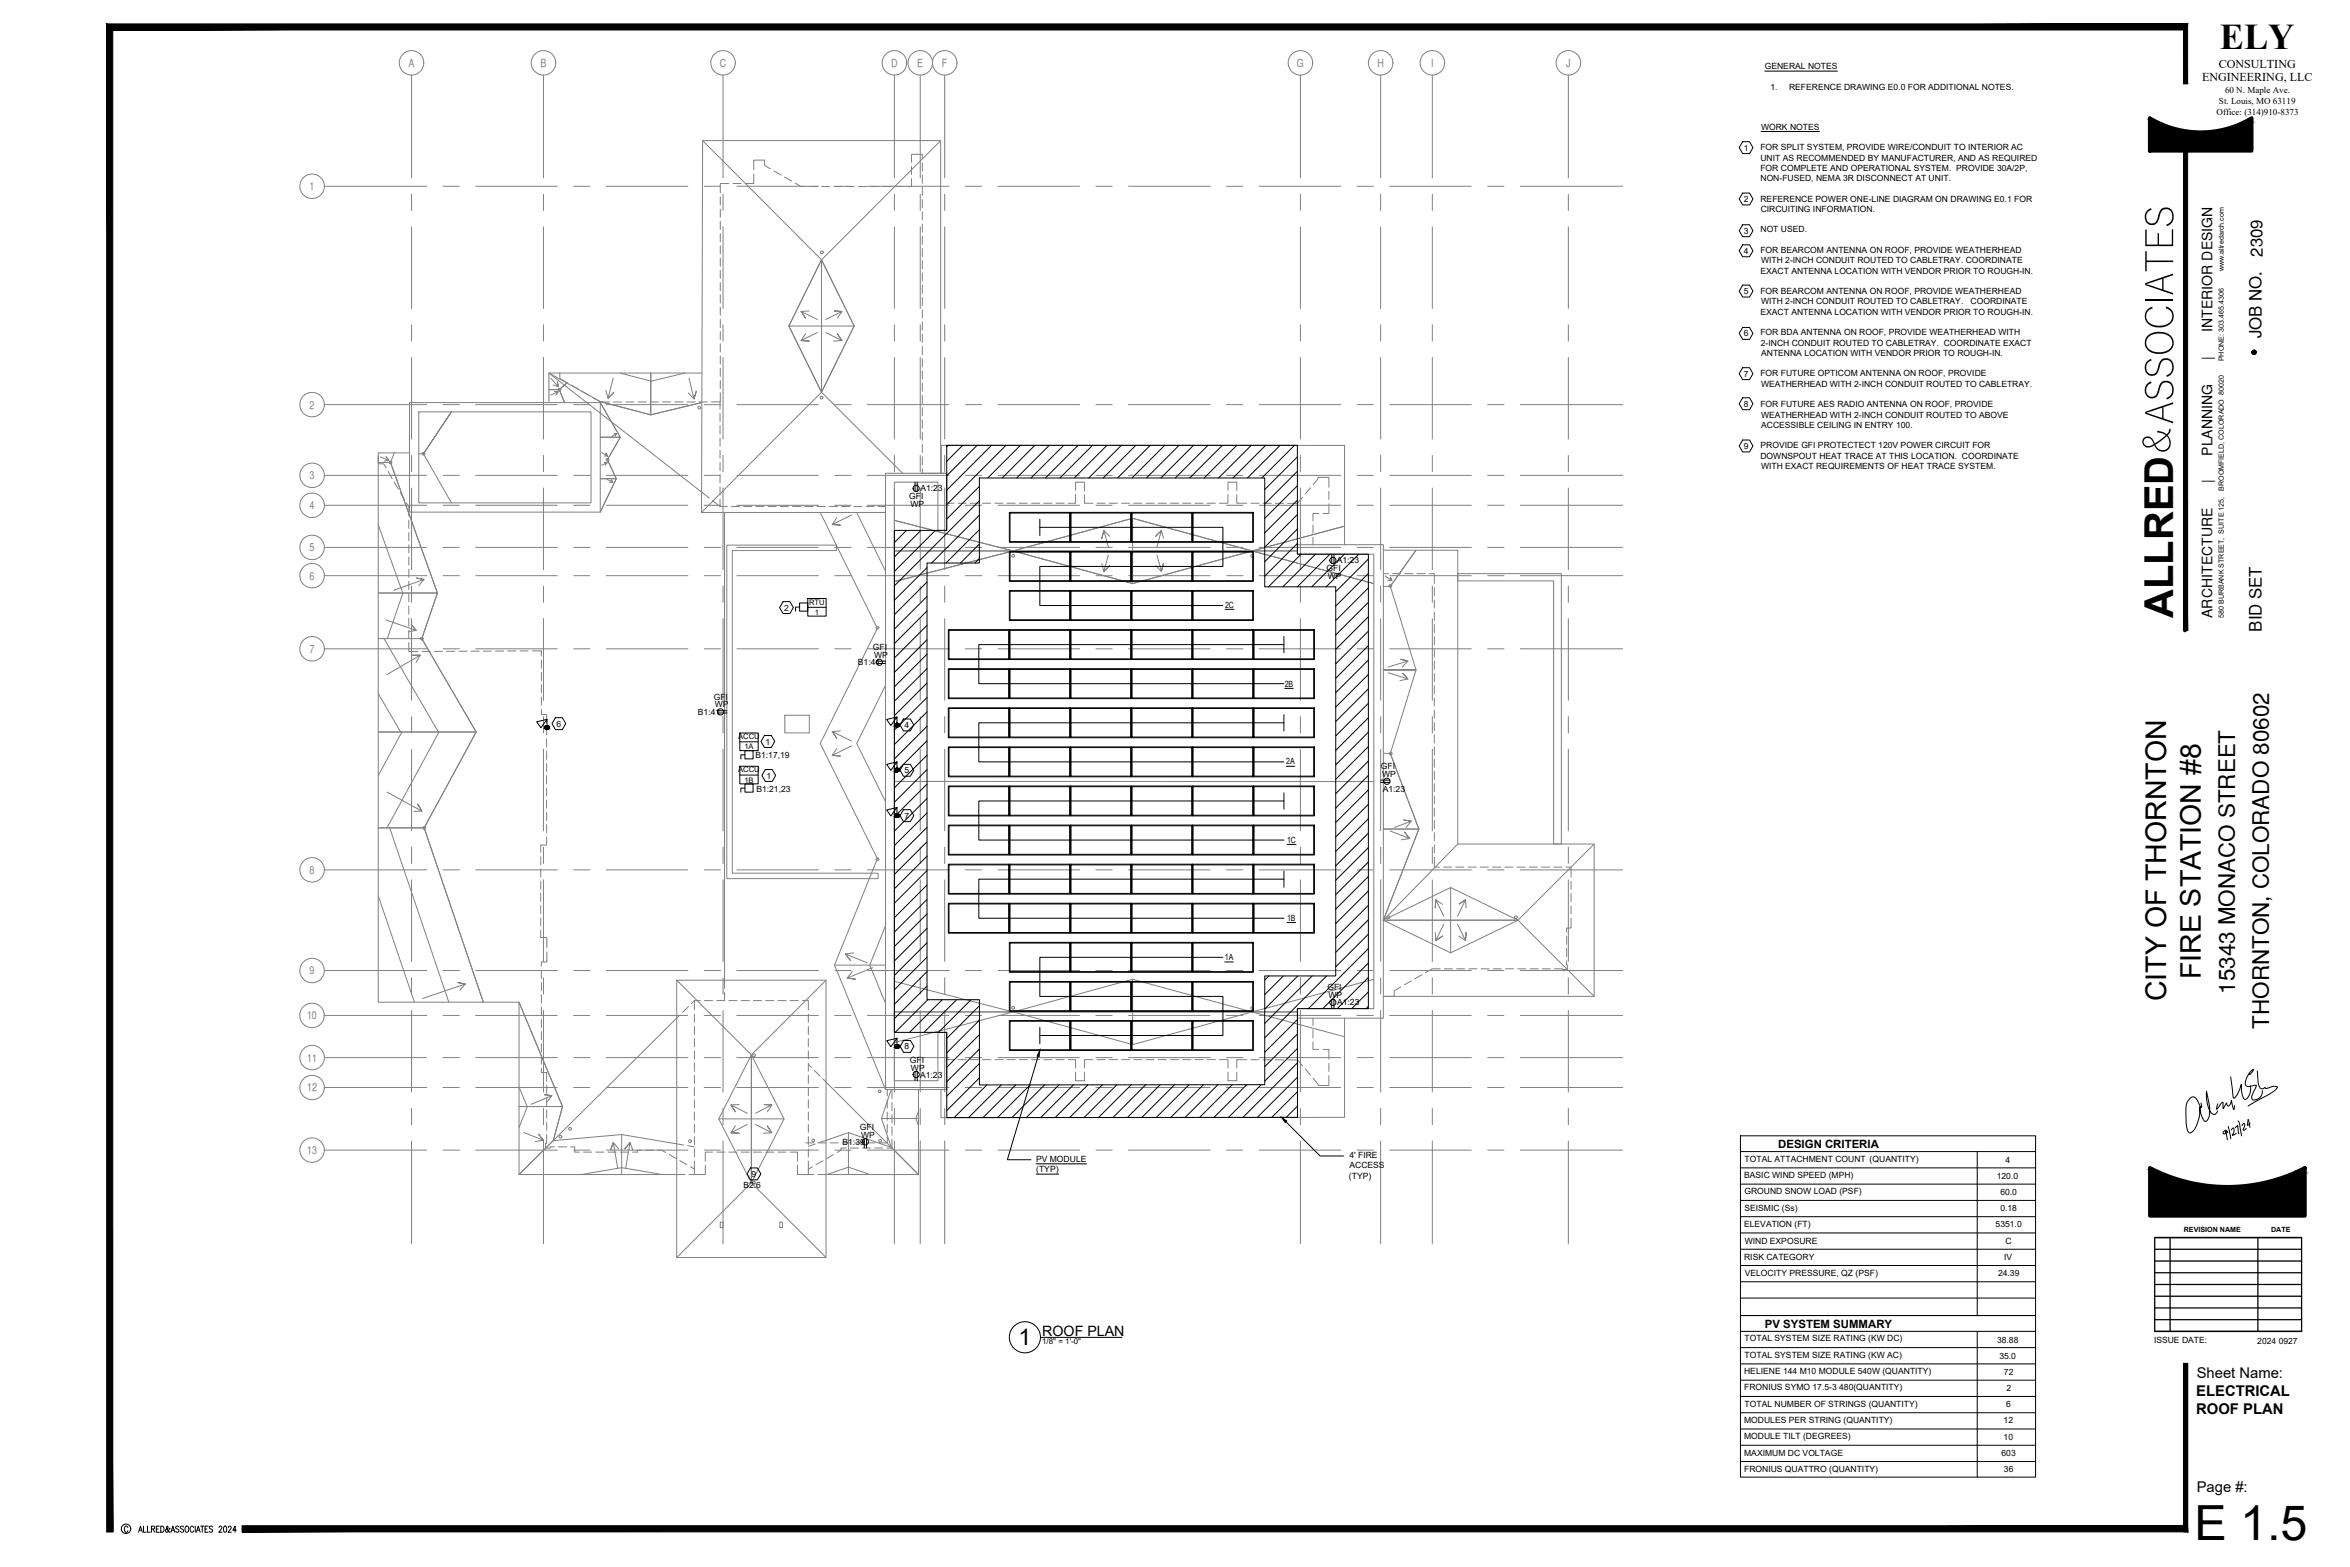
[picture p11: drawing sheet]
<svg xmlns="http://www.w3.org/2000/svg" width="914mm" height="610mm" viewBox="0 0 914 610" stroke-linecap="round" stroke-linejoin="round" font-family="sans-serif">
<defs><g id="words">
<text font-size="18.9" x="853.9" y="599">E 1.5</text>
<text font-size="15.5" x="845.6" y="240.3" transform="rotate(-90 845.6 240.3)">ALLRED</text>
<text font-size="14.1" x="863.8" y="18.9">ELY</text>
<g font-size="11.1">
<text x="856.3" y="381" transform="rotate(-90 856.3 381)">FIRE STATION #8</text>
<text x="842.9" y="389.5" transform="rotate(-90 842.9 389.5)">CITY OF THORNTON</text>
</g>
<text font-size="8.9" x="396.3" y="523.4">1</text>
<g font-size="8.7">
<text x="869.6" y="386.6" transform="rotate(-90 869.6 386.6)">15343 MONACO STREET</text>
<text x="882.8" y="400.1" transform="rotate(-90 882.8 400.1)">THORNTON, COLORADO 80602</text>
</g>
<g font-size="6.5">
<text x="880.3" y="99.8" transform="rotate(-90 880.3 99.8)">2309</text>
<text x="880" y="131.5" transform="rotate(-90 880 131.5)">JOB NO.</text>
<text x="879.9" y="245.7" transform="rotate(-90 879.9 245.7)">BID SET</text>
</g>
<g font-size="5.8">
<text x="854.7" y="536.1">Sheet Name:</text>
<text x="854.6" y="543">ELECTRICAL</text>
<text x="854.6" y="550">ROOF PLAN</text>
<text x="854.8" y="580.4">Page #:</text>
</g>
<text font-size="5.5" x="405.5" y="519.6">ROOF PLAN</text>
<g font-size="5.4">
<text x="860.8" y="129.2" transform="rotate(-90 860.8 129.2)">INTERIOR DESIGN</text>
<text x="860.8" y="139.9" transform="rotate(-90 860.8 139.9)">|</text>
<text x="860.8" y="177.3" transform="rotate(-90 860.8 177.3)">PLANNING</text>
<text x="860.8" y="188.1" transform="rotate(-90 860.8 188.1)">|</text>
<text x="860.8" y="240.4" transform="rotate(-90 860.8 240.4)">ARCHITECTURE</text>
</g>
<g font-size="4.7">
<text x="863.3" y="26.3">CONSULTING</text>
<text x="856.8" y="31.6">ENGINEERING, LLC</text>
</g>
<g font-size="4.4" fill="#808080">
<text x="159" y="26">A</text>
<text x="210.3" y="26">B</text>
<text x="280.1" y="26">C</text>
<text x="346.8" y="26">D</text>
<text x="356.9" y="26">E</text>
<text x="366.5" y="26">F</text>
<text x="504.6" y="26">G</text>
<text x="536" y="26">H</text>
<text x="556.8" y="26">I</text>
<text x="609.4" y="26">J</text>
<text x="120.5" y="74">1</text>
<text x="120.5" y="159">2</text>
<text x="120.5" y="186.4">3</text>
<text x="120.5" y="198.1">4</text>
<text x="120.5" y="214.5">5</text>
<text x="120.5" y="225.4">6</text>
<text x="120.5" y="253.9">7</text>
<text x="120.5" y="339.9">8</text>
<text x="120.5" y="379.1">9</text>
<text x="119.5" y="396.5">10</text>
<text x="119.5" y="413">11</text>
<text x="119.5" y="424.6">12</text>
<text x="119.5" y="448.9">13</text>
</g>
<g font-size="4.4">
<text x="691.9" y="446.6">DESIGN CRITERIA</text>
<text x="686.7" y="516.5">PV SYSTEM SUMMARY</text>
</g>
<g font-size="3.5">
<text x="863.4" y="40.5">St. Louis, MO 63119</text>
<text x="865.8" y="36.2">60 N. Maple Ave.</text>
<text x="862.5" y="44.8">Office: (314)910-8373</text>
</g>
<g font-size="3.3">
<text x="686.7" y="27">GENERAL NOTES</text>
<text x="688.9" y="34.9">1.</text>
<text x="696.1" y="34.9">REFERENCE DRAWING E0.0 FOR ADDITIONAL NOTES.</text>
<text x="685.2" y="50.5">WORK NOTES</text>
<text x="678.5" y="58.6">1</text>
<text x="685" y="58.4">FOR SPLIT SYSTEM, PROVIDE WIRE/CONDUIT TO INTERIOR AC</text>
<text x="685" y="62.4">UNIT AS RECOMMENDED BY MANUFACTURER, AND AS REQUIRED</text>
<text x="685" y="66.5">FOR COMPLETE AND OPERATIONAL SYSTEM. PROVIDE 30A/2P,</text>
<text x="685" y="70.5">NON-FUSED, NEMA 3R DISCONNECT AT UNIT.</text>
<text x="678.5" y="78.6">2</text>
<text x="685" y="78.5">REFERENCE POWER ONE-LINE DIAGRAM ON DRAWING E0.1 FOR</text>
<text x="685.1" y="82.5">CIRCUITING INFORMATION.</text>
<text x="678.5" y="90.9">3</text>
<text x="685" y="90.4">NOT USED.</text>
<text x="678.5" y="98.8">4</text>
<text x="685" y="98.4">FOR BEARCOM ANTENNA ON ROOF, PROVIDE WEATHERHEAD</text>
<text x="685" y="106.4">EXACT ANTENNA LOCATION WITH VENDOR PRIOR TO ROUGH-IN.</text>
<text x="685.2" y="102.4">WITH 2-INCH CONDUIT ROUTED TO CABLETRAY. COORDINATE</text>
<text x="678.5" y="114.4">5</text>
<text x="685" y="114.4">FOR BEARCOM ANTENNA ON ROOF, PROVIDE WEATHERHEAD</text>
<text x="685.2" y="118.4">WITH 2-INCH CONDUIT ROUTED TO CABLETRAY.</text>
<text x="766.7" y="118.4">COORDINATE</text>
<text x="685" y="122.5">EXACT ANTENNA LOCATION WITH VENDOR PRIOR TO ROUGH-IN.</text>
<text x="678.5" y="130.9">6</text>
<text x="685" y="130.4">FOR BDA ANTENNA ON ROOF, PROVIDE WEATHERHEAD WITH</text>
<text x="685.2" y="134.4">2-INCH CONDUIT ROUTED TO CABLETRAY. COORDINATE EXACT</text>
<text x="685.3" y="138.5">ANTENNA LOCATION WITH VENDOR PRIOR TO ROUGH-IN.</text>
<text x="678.5" y="146.6">7</text>
<text x="685" y="146.4">FOR FUTURE OPTICOM ANTENNA ON ROOF, PROVIDE</text>
<text x="685.2" y="150.4">WEATHERHEAD WITH 2-INCH CONDUIT ROUTED TO CABLETRAY.</text>
<text x="678.5" y="158.3">8</text>
<text x="685" y="158.4">FOR FUTURE AES RADIO ANTENNA ON ROOF, PROVIDE</text>
<text x="685.2" y="162.4">WEATHERHEAD WITH 2-INCH CONDUIT ROUTED TO ABOVE</text>
<text x="685.3" y="166.4">ACCESSIBLE CEILING IN ENTRY 100.</text>
<text x="678.5" y="174.7">9</text>
<text x="685" y="174.4">PROVIDE GFI PROTECTECT 120V POWER CIRCUIT FOR</text>
<text x="685" y="178.4">DOWNSPOUT HEAT TRACE AT THIS LOCATION. COORDINATE</text>
<text x="685.2" y="182.5">WITH EXACT REQUIREMENTS OF HEAT TRACE SYSTEM.</text>
<text x="358.1" y="191">A1:23</text>
<text x="353.8" y="194.1">GFI</text>
<text x="354.3" y="197.1">WP</text>
<text x="520.1" y="219">A1:23</text>
<text x="516.2" y="222">GFI</text>
<text x="516.7" y="225.1">WP</text>
<text x="305.1" y="237.6">2</text>
<text x="476.7" y="236.3">2C</text>
<text x="339.6" y="253">GFI</text>
<text x="340.1" y="256">WP</text>
<text x="333.8" y="258.9">B1:41</text>
<text x="499.9" y="267.1">2B</text>
<text x="277.7" y="272.1">GFI</text>
<text x="278.2" y="275.2">WP</text>
<text x="271.6" y="278.1">B1:41</text>
<text x="216.5" y="282.7">6</text>
<text x="352" y="283.2">4</text>
<text x="297.9" y="289.6">1</text>
<text x="293.9" y="295">B1:17,19</text>
<text x="500.5" y="297.4">2A</text>
<text x="537.3" y="299.3">GFI</text>
<text x="298.2" y="302.9">1</text>
<text x="352" y="300.9">5</text>
<text x="537.8" y="302.3">WP</text>
<text x="294.3" y="308.1">B1:21,23</text>
<text x="538" y="307.9">A1:23</text>
<text x="352" y="318.5">7</text>
<text x="500.8" y="327.8">1C</text>
<text x="500.8" y="358.2">1B</text>
<text x="476.6" y="373.5">1A</text>
<text x="516.5" y="385.3">GFI</text>
<text x="516.9" y="388.4">WP</text>
<text x="520.3" y="391.1">A1:23</text>
<text x="352" y="408.3">8</text>
<text x="354" y="413.4">GFI</text>
<text x="354.5" y="416.5">WP</text>
<text x="358" y="419.3">A1:23</text>
<text x="334.6" y="439.6">GFI</text>
<text x="335" y="442.6">WP</text>
<text x="327.8" y="445.4">B1:39</text>
<text x="403.1" y="452">PV MODULE</text>
<text x="525" y="450.5">4' FIRE</text>
<text x="525.1" y="454.6">ACCESS</text>
<text x="678.8" y="451.9">TOTAL ATTACHMENT COUNT (QUANTITY)</text>
<text x="780.4" y="452.4">4</text>
<text x="292.4" y="457.9">9</text>
<text x="403.2" y="456.1">(TYP)</text>
<text x="524.9" y="458.6">(TYP)</text>
<text x="678.7" y="458.3">BASIC WIND SPEED (MPH)</text>
<text x="776.9" y="458.7">120.0</text>
<text x="289.2" y="462.3">B2:6</text>
<text x="678.7" y="464.6">GROUND SNOW LOAD (PSF)</text>
<text x="778.4" y="464.8">60.0</text>
<text x="678.8" y="470.9">SEISMIC (Ss)</text>
<text x="778.3" y="471.2">0.18</text>
<text x="678.7" y="477.3">ELEVATION (FT)</text>
<text x="776.5" y="477.5">5351.0</text>
<text x="678.9" y="483.9">WIND EXPOSURE</text>
<text x="780.4" y="483.8">C</text>
<text x="678.7" y="490.2">RISK CATEGORY</text>
<text x="779.9" y="490.2">IV</text>
<text x="678.9" y="496.2">VELOCITY PRESSURE, QZ (PSF)</text>
<text x="777.4" y="496.5">24.39</text>
<text x="678.8" y="521.9">TOTAL SYSTEM SIZE RATING (KW DC)</text>
<text x="777.1" y="522.3">38.88</text>
<text x="838.1" y="522.6">ISSUE DATE:</text>
<text x="878.3" y="522.8">2024 0927</text>
<text x="678.8" y="528.2">TOTAL SYSTEM SIZE RATING (KW AC)</text>
<text x="778" y="528.6">35.0</text>
<text x="678.7" y="534.5">HELIENE 144 M10 MODULE 540W (QUANTITY)</text>
<text x="779.7" y="534.8">72</text>
<text x="678.6" y="540.9">FRONIUS SYMO 17.5-3 480(QUANTITY)</text>
<text x="780.7" y="541.1">2</text>
<text x="678.8" y="547.2">TOTAL NUMBER OF STRINGS (QUANTITY)</text>
<text x="780.7" y="547.4">6</text>
<text x="678.7" y="553.5">MODULES PER STRING (QUANTITY)</text>
<text x="779.6" y="553.8">12</text>
<text x="678.7" y="559.8">MODULE TILT (DEGREES)</text>
<text x="779.6" y="560.1">10</text>
<text x="678.7" y="566.5">MAXIMUM DC VOLTAGE</text>
<text x="778.8" y="566.4">603</text>
<text x="678.6" y="572.5">FRONIUS QUATTRO (QUANTITY)</text>
<text x="779.7" y="572.7">36</text>
</g>
<text font-size="3.1" x="405.5" y="523">1/8&quot; = 1'-0&quot;</text>
<g font-size="3">
<text x="314.8" y="235.2">RTU</text>
<text x="317.1" y="239.2">1</text>
<text x="287.3" y="287.5">ACCU</text>
<text x="289.6" y="291.5">1A</text>
<text x="287.3" y="300.5">ACCU</text>
<text x="289.6" y="304.5">1B</text>
</g>
<g font-size="2.8">
<text x="865.3" y="105.5" transform="rotate(-90 865.3 105.5)">www.allredarch.com</text>
<text x="865.3" y="140.6" transform="rotate(-90 865.3 140.6)">PHONE: 303.465.4306</text>
<text x="865.3" y="191" transform="rotate(-90 865.3 191)">BROOMFIELD, COLORADO 80020</text>
<text x="865.3" y="240.4" transform="rotate(-90 865.3 240.4)">580 BURBANK STREET, SUITE 125,</text>
<text x="849.7" y="479.1">REVISION NAME</text>
<text x="883.7" y="479.1">DATE</text>
</g>
</g></defs>
<!-- layer: ROOF PLAN|A-Roof -->
<g fill="none" stroke="#808080" stroke-width=".39">
<path d="M159.3 156.6h74.3v42.6h-74.3zM273.1 145.1h-59.5v11.1M159.3 176.2h-12.1v213.7h54.7l.1 67h61.3M162.9 160.2h67.1v35.4h-67.1zM344.6 184.1h23.8v22.3h-3.5v-18.8h-16.9v232.8h16.9v-18.8h3.5v22.3h-23.8zM358.2 184.1h10.2v15.1M366 184.1v-129.4h-92.6l-.4 144.7h71.6M366.3 184.1v-10.8h156.9v38.6M504.8 211.9h33.5v184.2h-33.5v-3.7h29.8v-176.8h-29.8zM538.3 214l28.9 .1v114.2h53.1v59.3h-81.5M305.4 278.2h9.5v6.9h-9.5zM263.3 381.3h58.1v107.9h-58.1z"/>
<path d="M523.2 396.1v38.6l-157.1 .1v-10.9h2.3v-22M357.4 424v32.9h-36"/>
<circle cx="319.8" cy="98.1" r=".53"/>
<circle cx="217.7" cy="151.6" r=".53"/>
<circle cx="272.1" cy="158.6" r=".53"/>
<circle cx="319.7" cy="154.7" r=".53"/>
<circle cx="151.9" cy="179.9" r=".53"/>
<circle cx="164.8" cy="176.5" r=".53"/>
<circle cx="236.4" cy="178.8" r=".53"/>
<circle cx="394.2" cy="216.2" r=".53"/>
<circle cx="487.2" cy="216.3" r=".53"/>
<circle cx="541" cy="227.9" r=".53"/>
<circle cx="164.1" cy="248.4" r=".53"/>
<circle cx="341.4" cy="244.2" r=".53"/>
<circle cx="541.1" cy="293.2" r=".53"/>
<circle cx="165.1" cy="322.1" r=".53"/>
<circle cx="341.4" cy="334.3" r=".53"/>
<circle cx="540.2" cy="356.8" r=".53"/>
<circle cx="589.8" cy="356.8" r=".53"/>
<circle cx="394.2" cy="392.1" r=".53"/>
<circle cx="487.2" cy="392.1" r=".53"/>
<circle cx="293.4" cy="410.5" r=".53"/>
<circle cx="221.8" cy="439.1" r=".53"/>
<circle cx="342.3" cy="424.6" r=".53"/>
<circle cx="218.1" cy="442.2" r=".53"/>
<circle cx="268.5" cy="443.9" r=".53"/>
<circle cx="316.4" cy="443.7" r=".53"/>
<circle cx="342.4" cy="443.8" r=".53"/>
<circle cx="293.4" cy="460" r=".53"/>
</g>
<!-- layer: ROOF PLAN|A-Roof-Lite -->
<g fill="none" stroke="#808080" stroke-width=".39">
<path d="M273.4 54.7l46.3 46.4 46.3-46.4M280.3 76.6v3.1M283.6 71.4h-3.3v3.6M285.2 71.4h3.2M293.3 67.6v3.8h-3.3M299.8 65.7l-2.3-1.3v-2.1h-4.2v3.7M301.2 66.5l2.7 1.6M305.3 68.9l2.7 1.6M309.4 71.3l2.3 1.3h1.6M314.9 72.6h3.2M319.7 72.6h3.2M324.4 72.6h3.2"/>
<path d="M329.2 72.6h3.2M334 72.6h3.1M338.7 72.6h3.2M343.5 72.6h3.2M348.3 72.6h3.1M354.7 64.7v3.2M354.7 69.5v3.1h-1.7M358.9 61.7v-1.7h-4.3l.1 3.1M358.9 63.3v3.2M358.9 68.1v3.2M358.9 72.9v3.1M358.9 77.6v3.2"/>
<path d="M280.3 81.3v3.2M280.3 86.1v3.2M280.3 90.9v3.1M280.3 95.6v3.2M358.9 82.4v3.2M358.9 87.1v3.2M358.9 91.9v3.2M358.9 96.7v3.2M280.3 100.4v3.2M280.3 105.2v3.1M280.3 109.9v3.2M280.3 114.7v3.2"/>
<path d="M280.3 119.4v3.2M319.7 101.1l-12.8 25.7 12.8 25.8 12.7-25.8-12.7-25.7v25.7h12.7M319.7 101.1l12.7 25.7M319.7 101.1l-12.8 25.7M319.7 101.1v51.5l-46.7 46.8M358.9 101.4v3.2M358.9 106.2v3.2M358.9 111v3.1M358.9 115.7v3.2M280.3 124.2v3.2M280.3 129v3.1M280.3 133.7v3.2"/>
<path d="M280.3 138.5v3.2M306.9 126.8h12.8v25.8M306.9 126.8l12.8 25.8M314.9 121l-3.2 .2 1.8 2.6-1.8-2.6 6.4 3.1M318.1 129.3l-6.4 3.2 3.2 .2-3.2-.2 1.8-2.7M321.2 129.3l6.4 3.2-1.8-2.7 1.8 2.7-3.2 .2M325.8 123.8l1.8-2.6-3.2-.2 3.2 .2-6.4 3.1M332.4 126.8l-12.7 25.8M358.9 120.5v3.2M358.9 125.3v3.1M358.9 130v3.2M358.9 134.8v3.2"/>
<path d="M358.9 139.5v3.2M213.6 151.6h4l2.1 5-2.1-5 2.9-2.5-2.9 2.5zM214.3 153.6l2.9-1.1-1.6-.2 1.6 .2-1 1.2M214.3 147.1l3 3.3-.5-2.1 .5 2.1-2.1-.7M217.8 145.1v2.1l3.2 1.8M222.3 149.8l2.8 1.6M226.4 152.2l2.8 1.6M230.6 154.6l3.1 1.8h3.4M233.6 156.6l7.8 13.5-5.1 8.7 5.1-8.7h-7.8h7.8zM233.6 156.2l19.6 5.2 19.8-4.8-19.8 4.8v-16.3v16.3l-19.6-5.2-20-11.1 62.4 48.7M238.6 147.1l-2 7.8 2.2-2.2-2.2 2.2-.9-3M241.3 145.1l11.9 3.1"/>
<path d="M241.9 156.4h-3.2M243.5 156.4h3.2M248.3 156.4h3.1M256.2 156.4h-3.2M257.8 156.4h3.2M265.7 156.4h-3.2M266.5 145.1l-13.3 3.2M267.3 156.4h3.2M268.1 147.1l1.9 8.1 .9-3-.9 3-2.1-2.3M272.1 156.4h3.1M280.2 156.4v2.8M280.3 152.8v3.6h-3.5"/>
<path d="M280.3 143.3v3.1M280.3 148v3.2M319.7 152.6l31.5 31.5M358.9 144.3v3.2M358.9 149.1v3.1M358.9 153.8v3.2M358.9 158.6v3.2M147.2 177.2v3.2h2.1l.9 1.6M147.2 179.9h4.7l18.3 50.8h-23h23l-6.1 17.7M148 177.8l3.3 1.3-1.1-1.4 1.1 1.4-1.8 .3M153.4 176.2l-1.5 3.7 18.3 50.8-6.1 17.7M162.9 176.5h1.9l10.9-16.3-10.9 16.3 10.9 19.1"/>
<path d="M234.1 176.1l2.3 1.3-.6-1.1 .6 1.1h-1.3M236.3 178.8l3.5 7.4h-6.2h6.2l-6.2 13 6.2-13zM239.4 169.7l.5-1h-1.1h1.1l-1.9 1.1M280.2 160.8v3.2M280.2 165.6v3.2M280.2 170.4v3.1M280.2 175.1v3.2M280.2 179.9v3.2M358.9 163.4v3.1M358.9 168.1v3.2M358.9 172.9v3.2M358.9 177.6v3.2"/>
<path d="M151 183.4l1.6 2.7M153.4 187.5l1.6 2.8M155.8 191.6l1.6 2.8M158.2 195.8l.9 1.6v3.4M235.6 181l.6-1-1.1-.1 1.1 .1-2.1 1M236.2 186.5l2.2 1.1-.7-1 .7 1-1.2 .1M277.2 194.7l3 2.3M280.2 194.2v2.8h2.8M280.2 184.6v3.2M280.2 189.4v3.2M281.9 199.4v185.1M284.6 197h3.2"/>
<path d="M289.3 197h3.2M294.1 197h3.2M298.9 197h3.1M303.6 197h3.2M308.4 197h3.2M313.2 197h3.1M317.9 197h3.2M319.2 199.4l22.2 45-22.2 44.8 22.2 44.8-16.7 41.4M322.7 197h3.2M327.4 197h3.2M332.2 197h3.2M333.3 199.4l11.3 22.8"/>
<path d="M337 197h3.1M341.7 197h2.9M358.9 182.4v1.7M368.3 195.8h2.9M372.8 195.8h3.2M377.6 195.8h3.1M382.3 195.8h3.2M387.1 195.8h3.2M391.8 195.8h3.2M396.6 195.8h3.2M401.4 195.8h3.1M406.1 195.8h3.2"/>
<path d="M410.9 195.8h3.2M418.5 192.3v3.5h-2.8M418.5 190.7v-3.1h3.5v3.3M422 192.5v3.3h3.3M426.9 195.8h3.1M431.6 195.8h3.2M436.4 195.8h3.2M441.1 195.8h3.2M445.9 195.8h3.2M450.7 195.8h3.2M455.4 195.8h3.2M460.2 195.8h3.2"/>
<path d="M465 195.8h3.1M469.7 195.8h3.2M477.8 192.3v3.5h-3.3M477.8 190.7v-3.1h3.4v3.3M481.2 192.5v3.3h3.9M486.7 195.8h3.2M491.5 195.8h3.2M496.3 195.8h3.1M506.9 193.4l-2 2.4h-3.9M509.9 189.8l-2 2.4M510.9 188.5l2-2.3v-.5h4.2v3.9M513.2 199.7h-2.3v3"/>
<path d="M517.1 195.9v3.8h-2.3M517.1 191.1v3.2M147.2 204.2l9.5 26.5M159.1 202.4v3.2M159.1 207.2v3.1M159.1 211.9v3.2M159.1 216.7v3.2M282.8 212.1h42.7v2.1h-40.6v125.5h56.8v2.1h-58.9zM331.5 200.3l-7.7 3.8 3.2 .2-3.2-.2 1.8-2.7M394.2 214.3l-46.2-11.9 46.2 11.9-46.2 11.9 46.2-11.9 46.5 12.7 46.5-12.7-46.5-12.7-46.5 12.7h-46.2h156.8h-17.6l36-9.6-36 9.6 47.4 12.7M394.2 214.3l46.5 12.7M431.3 215.9l-1.8 6.4 2.3-2.3-2.3 2.3-.8-3.1"/>
<path d="M431.8 208.6l-2.3-2.2-.8 3.1 .8-3.1 1.8 6.3M440.7 201.6v12.7h-46.5M440.7 201.6l-46.5 12.7M440.7 201.6l46.5 12.7M450.2 215.9l1.7 6.4 .8-3.1-.8 3.1-2.2-2.3M452.7 209.5l-.8-3.1-2.2 2.2 2.2-2.2-1.7 6.3M487.2 214.3h-46.5v12.7M487.2 214.3l47.1 12.7M487.2 214.3l-46.5 12.7M510.9 204.2v3.2M510.9 209v2.9M156.8 230.7l-6.1 17.7"/>
<path d="M159.1 226.2v3.2M159.1 231v3.1M159.1 235.7v3.2M159.1 221.4v3.2M162.9 227.8l2.1-2.4-3.1-.6 3.1 .6-11.8 4.2M538.3 228.1h2.7l10-14.1-10 14.1 10 32.5-10 32.5 11.1 29.4-13.8 35.5M538.3 223.2h2M538.9 224l2.7 1.9-.7-1.5 .7 1.5-1.6-.2M541.8 223.2h3.2M546.6 223.2h3.2M551.4 223.2h3.1M556.1 223.2h2v3.9"/>
<path d="M558.1 228.7v3.1M558.1 233.4v3.2M558.1 238.2v3.2M567.2 223.2h40.3v105.1h-3v-102.3h-37.3zM147.2 248.4h16.9M149.4 248.4l21.2 36.4M150.1 241.2l11.8 4-2.1-2.4 2.1 2.4-3.1 .6M159.1 250v3.5l3.5-.1M159.1 240.5v3.2M159.1 245.3v3.1M161.9 257.6l1.6-2.7h-3.2h3.2l-13.1 7.6M164.1 248.4l21.2 36.4h-38.1h38.1l-20.3 37.3h-17.8h17.8l23.1 67.8-23.1-67.8 20.3-37.3z"/>
<path d="M167.4 253.4h-3.2M172.2 253.4h-3.2M176.9 253.4h-3.1M181.7 253.3l-3.2 .1M186.5 253.3h-3.2M191.2 253.3h-3.2M196 253.3h-3.2M200.7 253.2l-3.1 .1M205.5 253.2h-3.2M207.1 253.2h3.6v2M210.7 256.8v3.2M545.7 259.5l2.1-2.4-3.1-.7 3.1 .7-7.6 2.4"/>
<path d="M558.1 242.9v3.2M558.1 247.7v3.2M558.1 252.5v3.1M558.1 257.2v3.2M147.2 269.8l8.7 15M210.7 275.9v2h2v3.2M210.7 261.6v3.2M210.7 266.4v3.1M210.7 271.1v3.2M344.6 266.6l-11.3 22.6 11.3 22.6M538.3 260.6h12.7h-12.7M540.2 261.8l7.6 2.3-2.1-2.3 2.1 2.3-3.1 .7"/>
<path d="M558.1 262v3.2M558.1 266.8v3.1M558.1 271.5v3.2M558.1 276.3v3.2M156.4 284.8l-9.2 16.9M170.8 284.8l-20.2 37.3M212.7 282.7v3.2M212.7 287.5v3.1M212.7 292.2v3.2M212.7 297v3.2M327 284.4l-3.2 .2 1.8 2.6-1.8-2.6 7.5 3.7M331.3 290.2l-7.5 3.7 3.2 .2-3.2-.2 1.8-2.7"/>
<path d="M538.3 293l2.7 .1 11.1 29.4h-13.8h13.8l-13.8 35.5M558.1 281v3.2M558.1 285.8v3.2M558.1 290.6v3.1M558.1 295.3v3.2M150.6 308.2l13.6 7.4-1.7-2.8 1.7 2.8h-3.2M212.7 301.7v3.2M212.7 306.5v3.2M212.7 311.3v3.2M212.7 316v3.2M348 304h186.6M558.1 300.1v3.2"/>
<path d="M558.1 304.9v3.1M558.1 309.6v3.2M558.1 314.4v3.2M558.1 319.1v3.2M151.6 322.1l23.1 67.8M210.4 333.2v3.2M210.4 338v3.2M212.7 325.6v3.1h-2.3v3M212.7 320.8v3.2M540.9 323.3l7.6 2.9-2-2.5 2 2.5-3.2 .5M542.6 321.9l6.5-2.4-3.1-.6 3.1 .6-2 2.4M558.1 333.4v3.9h2"/>
<path d="M558.1 323.9v3.2M558.1 328.7v3.1M561.7 337.3h3.2M566.4 337.3h3.2M567.2 328.3l-28.9 29.7h52.4M571.2 337.3h3.2M576 337.3h3.1M580.7 337.3h3.2M585.5 337.3h3.2M590.3 337.3h3.1M595 337.3h3.2M599.8 337.3h3.2"/>
<path d="M604.6 337.3h3.1M609.3 337.3h2v3.9M620.3 328.3l-29.6 29.7 29.6 29.6M147.2 348.5l14 41.4M210.4 342.8v3.1M210.4 347.5v3.2M210.4 352.3v3.2M210.4 357.1v3.1M538.3 358l26.2 12.7M561.3 351.8l-2.6-1.8-.2 3.2 .2-3.2 3.1 6.4M561.8 359.6l-3.1 6.3 2.6-1.8-2.6 1.8-.2-3.2M564.5 345.3v12.7h-26.2"/>
<path d="M564.5 345.3l-26.2 12.7M564.5 345.3l26.2 12.7M567.2 359.6l3 6.3 .3-3.1-.3 3.1-2.6-1.8M570.5 353.2l-.3-3.2-2.6 1.8 2.6-1.8-3 6.4M590.7 358h-26.2v12.7M590.7 358l-26.2 12.7M611.3 357.1v3.9h-1.7v1.6M611.3 342.8v3.2M611.3 347.6v3.2M611.3 352.4v3.1M210.4 361.8v2.9h2.4v4M210.7 377.5v3.2"/>
<path d="M212.8 370.3v4h-2.1v1.6M324.7 375.4h19.9M324.7 375.4l19.9 48.5M332.1 370.7l-3.2 .4 2 2.5-2-2.5 8.6 3.5M339.5 376.5l-9.8 4 3.1 .4-3.1-.4 1.9-2.5M344.6 360.1l-6.2 15.3 6.2 15M553.3 379.2l-2.7 1.6M560.4 376.9h-3.2l-2.5 1.5M562 376.9h3.2M566.7 376.9h3.2M571.5 376.9h3.2M576.3 376.9h3.1"/>
<path d="M581 376.9h3.2M585.8 376.9h3.2M590.6 376.9h3.1M595.3 376.9h3.2M600.1 376.9h3.2M609.6 373.7l.2 3.5-5-.3M609.6 364.2v3.2M609.6 369v3.1M178.9 385.2l2.1-2.4-3.1-.6 3.1 .6-16.6 5.7M210.7 382.3v3.1M210.7 387v3.2M210.7 391.8v3.2"/>
<path d="M210.7 396.5v3.2M263.3 381.3l29.1 29.1 29-29.1M264.5 394.9l-62.5 62 13.3-13.2 3.6-13.2h-17h17l-17-40.6 17 40.6-3.6 13.2 26.6-2.3M267.9 391.6l-2.3 2.2M270.2 394.5v3.2M270.2 399.3v3.2M270.2 389.3l-1.2 1.1M272.5 389.3h-2.3v3.6M274.1 389.3h3.2M278.9 389.3h3.1M281.9 386.1v3.2M283.6 389.3h3.2"/>
<path d="M288.4 389.3h3.2M293.2 389.3h3.1M297.9 389.3h3.2M302.7 389.3h3.2M307.5 389.3h3.1M312.2 389.3h2.3v3.6M314.5 394.5v3.2M314.5 399.3v3.2M440.7 381v12.7h-46.5l-46.2-11.9M510.9 396.1v2.9M534.6 381l-47.4 12.7h17.6h-156.8h46.2l46.5 12.7 46.5-12.7-46.5-12.7-46.5 12.7-46.2 11.9M545.1 383.9l-2.6 1.5v2.2h-4.2"/>
<path d="M549.2 381.5l-2.8 1.6M210.7 415.6v1.7h2v3.4M210.7 401.3v3.2M210.7 406.1v3.1M210.7 410.8v3.2M270.2 404v3.2M270.2 408.8v3.2M270.2 413.6v3.1M270.2 418.3v3.2M292.4 410.4v49.8l-29.1 29M292.4 410.4v24.9h12.7M292.4 410.4l12.7 24.9"/>
<path d="M292.4 410.4l-12.7 24.9M314.5 404v3.2M314.5 408.8v3.2M314.5 413.6v3.1M314.5 418.3v3.2M314.5 414.1l1.2 1.2M316.8 416.4l2.3 2.2M320.2 419.8l37.2 37.1-10.6-10.6M368.4 412.2h2.8M372.8 412.2h3.2M377.6 412.2h3.2M382.3 412.2h3.2"/>
<path d="M387.1 412.2h3.2M391.9 412.2h3.1M396.6 412.2h3.2M401.4 412.2h3.2M406.2 412.2h3.1M410.9 412.2h3.2M415.7 412.2h2.8v3.3M418.5 417.1v3.3h3.5v-3.3M425.3 412.2h-3.3v3.3M426.9 412.2h3.1M431.6 412.2h3.2M436.4 412.2h3.2"/>
<path d="M441.1 412.2h3.2M445.9 412.2h3.2M450.7 412.2h3.2M455.4 412.2h3.2M460.2 412.2h3.2M465 412.2h3.1M469.7 412.2h3.2M474.5 412.2h3.3v3.3M477.8 417.1v3.3h3.4v-3.3M485.1 412.2h-3.9v3.3M486.7 412.2l3.2 .1M491.5 412.3h3.2"/>
<path d="M496.3 412.3h3.1M501 412.3l3.9 .1 1.9 2.2M507.9 415.8l2 2.5M510.9 405.3v2.9h2.3M510.9 400.6v3.1M514.8 408.2h2.3v3.9M517.1 418.4v3.9h-4.2v-.5l-2-2.3M517.1 413.7v3.1M523.2 403.3l-36-9.6h-46.5v12.7M201.9 422.9l3.2 7.6M205.2 430.5l-3.2 8.1M212.7 422.3v3.2"/>
<path d="M212.7 427v3.2M212.7 431.8v3.2M212.7 436.6v3.1M212.8 428.8l1.9-2.6-3.1-.4 3.1 .4-8.1 3.4M270.2 423.1v3.2M270.2 427.9v3.1M270.2 432.6v3.2M270.2 437.4v3.2M279.7 435.3h12.7v24.9M279.7 435.3l12.7 24.9M287.6 429.7l-3.2 .2 1.8 2.6-1.8-2.6 6.4 3.2M290.8 437.4l-6.4 3.3 3.2 .2-3.2-.2 1.8-2.7"/>
<path d="M294 437.4l6.3 3.3-1.7-2.7 1.7 2.7-3.2 .2M298.6 432.5l1.7-2.6-3.2-.2 3.2 .2-6.3 3.2M305.1 435.3l-12.7 24.9M314.5 423.1v3.2M314.5 427.9v3.1M314.5 432.6v3.2M314.5 437.4v3.2M343 435.1h14.4M343 435.1l3.8 11.2M345.2 423.9v2.4M345.2 427.9v3.2M345.2 432.6v3.2"/>
<path d="M345.2 437.4v3.2M346.8 423.9l-3.8 11.2M347.1 423.9v3.4M347.1 428.9v3.2M347.1 433.6v3.2M347.1 438.4v3.2M357.4 432.2l-1 2.9 1 2.9M203.9 440.6l7.5 3-1.9-2.5 1.9 2.5-3.1 .5M212.7 441.3v3.5h-.4v1.8h1.8v-.4h1.6M217.3 446.2h3.2M222 446.2h1.6v2h1.9M226.1 456.9l15.8-2.7 15.8 2.7"/>
<path d="M227.1 448.2h3.1M231.8 448.2h3.2M236.6 448.2h3.2M240.7 446.9l-2-2.4-1.2 3 1.2-3 1.6 9.9M241.4 448.2h3.1M241.9 441.4v15.5M241.9 441.4l24.1 4M246.3 447.5l-1.2-3-2 2.4 2-2.4-1.6 9.9M249.6 447.5h-1.6v.7h-1.9M251.1 447.5h3.2M255.9 447.5h1.6l1.5 .9M260.4 449.2l2.8 1.5"/>
<path d="M263.3 456.9h3.2M264.5 451.5l2.8 1.6M267.5 445.7l2.7 .5M268.1 456.9h3.2M270.2 442.1v3.2M270.2 446.9v3.2M270.2 451.7v3.6M274.4 453.4v3.5h-4.2v-2.1l-1.5-.9M277.3 448.2h-2.9v3.6M278.9 448.2h3.1M283.6 448.2h3.2M288.4 448.2h3.2"/>
<path d="M293.2 448.2h3.1M297.9 448.2h3.2M302.7 448.2h3.2M307.5 448.2h2.8v3.6M310.3 453.4v3.5h4.2v-2.1l1.6-.9M313.5 456.9h3.1M313.5 444.6h3.1M314.5 442.1v3.2M314.5 446.9v3.2M314.5 451.7v3.6M317.2 445.1l-2.7 .9M318.2 456.9h3.2"/>
<path d="M318.2 444.6h3.2M320.2 451.5l-2.8 1.6M321.8 456.9l8.3-2.8 8.4 2.8M323 444.6h3.2M324.3 449.2l-2.7 1.6M327.8 444.6h3.1M329.2 446.6h-2v.9l-1.5 .9M330.1 440.6v16.3M330.1 440.6l-11.4 3.9M330.1 440.6l16.7 5.7M330.8 446.6h3.2M332.5 444.6h3.2"/>
<path d="M335.6 446.6h3.1M337.3 444.6h3.2M340.3 446.6h3.2M345.2 442.2v2.4h-3.1M347.1 443.2v3.4h-2M280.3 475.5h1v2.1h-1zM292.4 460.2l29 29M303.4 475.5h1.1v2.1h-1.1z"/>
</g>
<!-- layer: ROOF PLAN|A-Grid-Anno -->
<g fill="none" stroke="#808080" stroke-width=".39">
<circle cx="160.1" cy="24.4" r="4.8"/>
<circle cx="211.5" cy="24.4" r="4.8"/>
<circle cx="281.3" cy="24.4" r="4.8"/>
<circle cx="348" cy="24.4" r="4.8"/>
<circle cx="358.1" cy="24.4" r="4.8"/>
<circle cx="367.6" cy="24.4" r="4.8"/>
<circle cx="506" cy="24.4" r="4.8"/>
<circle cx="537.2" cy="24.4" r="4.8"/>
<circle cx="557.3" cy="24.4" r="4.8"/>
<circle cx="610.3" cy="24.4" r="4.8"/>
<circle cx="121.4" cy="72.5" r="4.8"/>
<circle cx="121.4" cy="157.4" r="4.8"/>
<circle cx="121.4" cy="184.9" r="4.8"/>
<circle cx="121.4" cy="196.6" r="4.8"/>
<circle cx="121.4" cy="213" r="4.8"/>
<circle cx="121.4" cy="223.9" r="4.8"/>
<circle cx="121.4" cy="252.4" r="4.8"/>
<circle cx="121.4" cy="338.4" r="4.8"/>
<circle cx="121.4" cy="377.6" r="4.8"/>
<circle cx="121.4" cy="395" r="4.8"/>
<circle cx="121.4" cy="411.4" r="4.8"/>
<circle cx="121.4" cy="423.1" r="4.8"/>
<circle cx="121.4" cy="447.4" r="4.8"/>
</g>
<!-- layer: ROOF PLAN|A-Grid -->
<g fill="none" stroke="#808080" stroke-width=".39">
<path d="M160.1 29.2v40M211.5 29.2v40M281.3 29.2v40M348 29.2v40M358.1 29.2v40M367.6 29.2v40M506 29.2v40M537.2 29.2v40M557.3 29.2v40M610.3 29.2v40M126.2 72.5h39.8M160.1 75.5v6.4"/>
<path d="M172.4 72.5h6.3M185.1 72.5h31.8M211.5 75.5v6.4M223.2 72.5h6.4M235.9 72.5h31.8M274 72.5h6.4M281.3 75.5v6.4M286.7 72.5h31.8M324.8 72.5h6.4M337.5 72.5h31.8M348 75.5v6.4M358.1 75.5v6.4"/>
<path d="M367.6 75.5v6.4M375.6 72.5h6.4M388.3 72.5h31.8M426.4 72.5h6.4M439.1 72.5h31.8M477.2 72.5h6.4M489.9 72.5h31.8M506 75.5v6.4M528 72.5h6.4M537.2 75.5v6.4M540.8 72.5h31.7M557.3 75.5v6.4"/>
<path d="M578.9 72.5h6.3M591.6 72.5h39.8M610.3 75.5v6.4M160.1 88.2v31.8M211.5 88.2v31.8M281.3 88.2v31.8M348 88.2v31.8M358.1 88.2v31.8M367.6 88.2v31.8M506 88.2v31.8M537.2 88.2v31.8M557.3 88.2v31.8"/>
<path d="M610.3 88.2v31.8M160.1 126.4v6.3M160.1 139.1v31.7M211.5 126.4v6.3M211.5 139.1v31.7M281.3 126.4v6.3M281.3 139.1v31.7M348 126.4v6.3M348 139.1v31.7M358.1 126.4v6.3M358.1 139.1v31.7M367.6 126.4v6.3"/>
<path d="M367.6 139.1v31.7M506 126.4v6.3M506 139.1v31.7M537.2 126.4v6.3M537.2 139.1v31.7M557.3 126.4v6.3M557.3 139.1v31.7M610.3 126.4v6.3M610.3 139.1v31.7M126.2 157.4h39.8M172.4 157.4h6.3M185.1 157.4h31.8"/>
<path d="M223.2 157.4h6.4M235.9 157.4h31.8M274 157.4h6.4M286.7 157.4h31.8M324.8 157.4h6.4M337.5 157.4h31.8M375.6 157.4h6.4M388.3 157.4h31.8M426.4 157.4h6.4M439.1 157.4h31.8M477.2 157.4h6.4M489.9 157.4h31.8"/>
<path d="M528 157.4h6.4M540.8 157.4h31.7M578.9 157.4h6.3M591.6 157.4h39.8M160.1 177.2v6.3M211.5 177.2v6.3M281.3 177.2v6.3M348 177.2v6.3M358.1 177.2v6.3M367.6 177.2v6.3M506 177.2v6.3M537.2 177.2v6.3"/>
<path d="M557.3 177.2v6.3M610.3 177.2v6.3M126.2 184.9h39.8M126.2 196.6h39.8M160.1 189.9v31.7M172.4 184.9h6.3M172.4 196.6h6.3M185.1 184.9h31.8M185.1 196.6h31.8M211.5 189.9v31.7M223.2 184.9h6.4M223.2 196.6h6.4"/>
<path d="M235.9 184.9h31.8M235.9 196.6h31.8M274 184.9h6.4M274 196.6h6.4M281.3 189.9v31.7M286.7 184.9h31.8M286.7 196.6h31.8M324.8 184.9h6.4M324.8 196.6h6.4M337.5 184.9h31.8M337.5 196.6h31.8M348 189.9v31.7"/>
<path d="M358.1 189.9v31.7M367.6 189.9v31.7M375.6 184.9h6.4M375.6 196.6h6.4M388.3 184.9h31.8M388.3 196.6h31.8M426.4 184.9h6.4M426.4 196.6h6.4M439.1 184.9h31.8M439.1 196.6h31.8M477.2 184.9h6.4M477.2 196.6h6.4"/>
<path d="M489.9 184.9h31.8M489.9 196.6h31.8M506 189.9v31.7M528 184.9h6.4M528 196.6h6.4M537.2 189.9v31.7M540.8 184.9h31.7M540.8 196.6h31.7M557.3 189.9v31.7M578.9 184.9h6.3M578.9 196.6h6.3M591.6 184.9h39.8"/>
<path d="M591.6 196.6h39.8M610.3 189.9v31.7M126.2 213h39.8M172.4 213h6.3M185.1 213h31.8M223.2 213h6.4M235.9 213h31.8M274 213h6.4M286.7 213h31.8M324.8 213h6.4M337.5 213h31.8M375.6 213h6.4"/>
<path d="M388.3 213h31.8M426.4 213h6.4M439.1 213h31.8M477.2 213h6.4M489.9 213h31.8M528 213h6.4M540.8 213h31.7M578.9 213h6.3M591.6 213h39.8M126.2 224h39.8M160.1 228v6.3M172.4 224h6.3"/>
<path d="M185.1 224h31.8M211.5 228v6.3M223.2 224h6.4M235.9 224h31.8M274 224h6.4M281.3 228v6.3M286.7 224h31.8M324.8 224h6.4M337.5 224h31.8M348 228v6.3M358.1 228v6.3M367.6 228v6.3"/>
<path d="M375.6 224h6.4M388.3 224h31.8M426.4 224h6.4M439.1 224h31.8M477.2 224h6.4M489.9 224h31.8M506 228v6.3M528 224h6.4M537.2 228v6.3M540.8 224h31.7M557.3 228v6.3M578.9 224h6.3"/>
<path d="M591.6 224h39.8M610.3 228v6.3M126.2 252.4h39.8M160.1 240.7v31.7M172.4 252.4h6.3M185.1 252.4h31.8M211.5 240.7v31.7M223.2 252.4h6.4M235.9 252.4h31.8M274 252.4h6.4M281.3 240.7v31.7M286.7 252.4h31.8"/>
<path d="M324.8 252.4h6.4M337.5 252.4h31.8M348 240.7v31.7M358.1 240.7v31.7M367.6 240.7v31.7M375.6 252.4h6.4M388.3 252.4h31.8M426.4 252.4h6.4M439.1 252.4h31.8M477.2 252.4h6.4M489.9 252.4h31.8M506 240.7v31.7"/>
<path d="M528 252.4h6.4M537.2 240.7v31.7M540.8 252.4h31.7M557.3 240.7v31.7M578.9 252.4h6.3M591.6 252.4h39.8M610.3 240.7v31.7M160.1 278.8v6.3M211.5 278.8v6.3M281.3 278.8v6.3M348 278.8v6.3M358.1 278.8v6.3"/>
<path d="M367.6 278.8v6.3M506 278.8v6.3M537.2 278.8v6.3M557.3 278.8v6.3M610.3 278.8v6.3M160.1 291.5v31.7M211.5 291.5v31.7M281.3 291.5v31.7M348 291.5v31.7M358.1 291.5v31.7M367.6 291.5v31.7M506 291.5v31.7"/>
<path d="M537.2 291.5v31.7M557.3 291.5v31.7M610.3 291.5v31.7M126.2 338.4h39.8M160.1 329.6v6.3M172.4 338.4h6.3M185.1 338.4h31.8M211.5 329.6v6.3M223.2 338.4h6.4M235.9 338.4h31.8M274 338.4h6.4M281.3 329.6v6.3"/>
<path d="M286.7 338.4h31.8M324.8 338.4h6.4M337.5 338.4h31.8M348 329.6v6.3M358.1 329.6v6.3M367.6 329.6v6.3M375.6 338.4h6.4M388.3 338.4h31.8M426.4 338.4h6.4M439.1 338.4h31.8M477.2 338.4h6.4M489.9 338.4h31.8"/>
<path d="M506 329.6v6.3M528 338.4h6.4M537.2 329.6v6.3M540.8 338.4h31.7M557.3 329.6v6.3M578.9 338.4h6.3M591.6 338.4h39.8M610.3 329.6v6.3M160.1 342.3v31.7M211.5 342.3v31.7M281.3 342.3v31.7M348 342.3v31.7"/>
<path d="M358.1 342.3v31.7M367.6 342.3v31.7M506 342.3v31.7M537.2 342.3v31.7M557.3 342.3v31.7M610.3 342.3v31.7M126.2 377.6h39.8M172.4 377.6h6.3M185.1 377.6h31.8M223.2 377.6h6.4M235.9 377.6h31.8M274 377.6h6.4"/>
<path d="M286.7 377.6h31.8M324.8 377.6h6.4M337.5 377.6h31.8M375.6 377.6h6.4M388.3 377.6h31.8M426.4 377.6h6.4M439.1 377.6h31.8M477.2 377.6h6.4M489.9 377.6h31.8M528 377.6h6.4M540.8 377.6h31.7M578.9 377.6h6.3"/>
<path d="M591.6 377.6h39.8M126.2 395h39.8M160.1 380.4v6.3M160.1 393.1v31.7M172.4 395h6.3M185.1 395h31.7M211.5 380.4v6.3M211.5 393.1v31.7M223.2 395h6.3M235.9 395h31.7M274 395h6.3M281.3 380.4v6.3"/>
<path d="M281.3 393.1v31.7M286.7 395h31.7M324.8 395h6.3M337.5 395h31.7M348 380.4v6.3M348 393.1v31.7M358.1 380.4v6.3M358.1 393.1v31.7M367.6 380.4v6.3M367.6 393.1v31.7M375.6 395h6.4M388.3 395h31.8"/>
<path d="M426.4 395h6.4M439.1 395h31.8M477.2 395h6.4M489.9 395h31.8M506 380.4v6.3M506 393.1v31.7M528 395h6.4M537.2 380.4v6.3M537.2 393.1v31.7M540.7 395h31.8M557.3 380.4v6.3M557.3 393.1v31.7"/>
<path d="M578.8 395h6.4M591.5 395h39.9M610.3 380.4v6.3M610.3 393.1v31.7M126.2 411.4h39.8M172.4 411.4h6.3M185.1 411.4h31.8M223.2 411.4h6.4M235.9 411.4h31.8M274 411.4h6.4M286.7 411.4h31.8M324.8 411.4h6.4"/>
<path d="M337.5 411.4h31.8M375.6 411.4h6.4M388.3 411.4h31.8M426.4 411.4h6.4M439.1 411.4h31.8M477.2 411.4h6.4M489.9 411.4h31.8M528 411.4h6.4M540.8 411.4h31.7M578.9 411.4h6.3M591.6 411.4h39.8M126.2 423.1h39.8"/>
<path d="M160.1 431.2v6.3M172.4 423.1h6.3M185.1 423.1h31.8M211.5 431.2v6.3M223.2 423.1h6.4M235.9 423.1h31.8M274 423.1h6.4M281.3 431.2v6.3M286.7 423.1h31.8M324.8 423.1h6.4M337.5 423.1h31.8M348 431.2v6.3"/>
<path d="M358.1 431.2v6.3M367.6 431.2v6.3M375.6 423.1h6.4M388.3 423.1h31.8M426.4 423.1h6.4M439.1 423.1h31.8M477.2 423.1h6.4M489.9 423.1h31.8M506 431.2v6.3M528 423.1h6.4M537.2 431.2v6.3M540.8 423.1h31.7"/>
<path d="M557.3 431.2v6.3M578.9 423.1h6.3M591.6 423.1h39.8M610.3 431.2v6.3M126.2 447.4h39.8M160.1 443.9v40M172.4 447.4h6.3M185.1 447.4h31.8M211.5 443.9v40M223.2 447.4h6.4M235.9 447.4h31.8M274 447.4h6.4"/>
<path d="M281.3 443.9v40M286.7 447.4h31.8M324.8 447.4h6.4M337.5 447.4h31.8M348 443.9v40M358.1 443.9v40M367.6 443.9v40M375.6 447.4h6.4M388.3 447.4h31.8M426.4 447.4h6.4M439.1 447.4h31.8M477.2 447.4h6.4"/>
<path d="M489.9 447.4h31.8M506 443.9v40M528 447.4h6.4M537.2 443.9v40M540.8 447.4h31.7M557.3 443.9v40M578.9 447.4h6.3M591.6 447.4h39.8M610.3 443.9v40"/>
</g>
<!-- layer: E-POWR-EQUIP-NEW -->
<g fill="none" stroke="#000" stroke-width=".39">
<path d="M356 187.6v3.6M356.9 187.6v3.6M392.7 199.3h23.8v11.7h-23.8zM393 199.6h23.2v11.1h-23.2zM416.5 199.3h23.7v11.7h-23.7zM416.7 199.6h23.3v11.1h-23.3zM440.2 199.3h23.8v11.7h-23.8zM440.5 199.6h23.2v11.1h-23.2zM464 199.3h23.7v11.7h-23.7zM464.2 199.6h23.2v11.1h-23.2zM392.7 214.5h23.8v11.7h-23.8zM393 214.8h23.2v11.1h-23.2z"/>
<path d="M416.5 214.5h23.7v11.7h-23.7zM416.7 214.8h23.3v11.1h-23.3zM440.2 214.5h23.8v11.7h-23.8zM440.5 214.8h23.2v11.1h-23.2zM464 214.5h23.7v11.7h-23.7zM464.2 214.8h23.2v11.1h-23.2zM518.2 215.6v3.6M519.1 215.6v3.6M311.1 234.6h3.2v3.1l-3.2 .1zM311.1 236.2h-1.6l.1 1.6M314.3 232.8h7.2v6.9h-7.2zM314.3 236.3h7.2"/>
<path d="M392.7 229.7h23.8v11.7h-23.8zM393 230h23.2v11.1h-23.2zM416.5 229.7h23.7v11.7h-23.7zM416.7 230h23.3v11.1h-23.3zM440.2 229.7h23.8v11.7h-23.8zM440.5 230h23.2v11.1h-23.2zM464 229.7h23.7v11.7h-23.7zM464.2 230h23.2v11.1h-23.2zM340.9 257.2h3.7M340.9 258.1h3.7M369 244.9h23.7v11.7h-23.7zM369.3 245.2h23.2v11.1h-23.2z"/>
<path d="M392.7 244.9h23.8v11.7h-23.8zM393 245.2h23.2v11.1h-23.2zM416.5 244.9h23.7v11.7h-23.7zM416.7 245.2h23.3v11.1h-23.3zM440.2 244.9h23.8v11.7h-23.8zM440.5 245.2h23.2v11.1h-23.2zM464 244.9h23.7v11.7h-23.7zM464.2 245.2h23.2v11.1h-23.2zM487.7 244.9h23.7v11.7h-23.7zM488 245.2h23.2v11.1h-23.2zM279.2 276.5h3.6M279.2 277.4h3.6"/>
<path d="M369 260.2h23.7v11.6h-23.7zM369 275.4h23.7v11.6h-23.7zM369.3 260.4h23.2v11.1h-23.2zM369.3 275.6h23.2v11.1h-23.2zM392.7 260.2h23.8v11.6h-23.8zM392.7 275.4h23.8v11.6h-23.8zM393 260.4h23.2v11.1h-23.2zM393 275.6h23.2v11.1h-23.2zM416.5 260.2h23.7v11.6h-23.7zM416.5 275.4h23.7v11.6h-23.7zM416.7 260.4h23.3v11.1h-23.3zM416.7 275.6h23.3v11.1h-23.3z"/>
<path d="M440.2 260.2h23.8v11.6h-23.8zM440.2 275.4h23.8v11.6h-23.8zM440.5 260.4h23.2v11.1h-23.2zM440.5 275.6h23.2v11.1h-23.2zM464 260.2h23.7v11.6h-23.7zM464 275.4h23.7v11.6h-23.7zM464.2 260.4h23.2v11.1h-23.2zM464.2 275.6h23.2v11.1h-23.2zM487.7 260.2h23.7v11.6h-23.7zM487.7 275.4h23.7v11.6h-23.7zM488 260.4h23.2v11.1h-23.2zM488 275.6h23.2v11.1h-23.2z"/>
<path d="M287.9 285.2h7.1v6.8h-7.1zM287.9 298.1h7.1v6.8h-7.1zM287.9 288.6h7.1M289.8 292h3.2v3.2h-3.1zM289.9 293.6l-1.6 .1v1.5M369 290.6h23.7v11.6h-23.7zM369.3 290.8h23.2v11.1h-23.2zM392.7 290.6h23.8v11.6h-23.8zM393 290.8h23.2v11.1h-23.2zM416.5 290.6h23.7v11.6h-23.7zM416.7 290.8h23.3v11.1h-23.3zM440.2 290.6h23.8v11.6h-23.8z"/>
<path d="M440.5 290.8h23.2v11.1h-23.2zM464 290.6h23.7v11.6h-23.7zM464.2 290.8h23.2v11.1h-23.2zM487.7 290.6h23.7v11.6h-23.7zM488 290.8h23.2v11.1h-23.2zM287.9 301.5h7.1M289.8 305h3.2v3.2h-3.1zM289.9 306.6h-1.6v1.6M369 305.8h23.7v11.6h-23.7zM369.3 306h23.2v11.1h-23.2zM392.7 305.8h23.8v11.6h-23.8zM393 306h23.2v11.1h-23.2z"/>
<path d="M416.5 305.8h23.7v11.6h-23.7zM416.7 306h23.3v11.1h-23.3zM440.2 305.8h23.8v11.6h-23.8zM440.5 306h23.2v11.1h-23.2zM464 305.8h23.7v11.6h-23.7zM464.2 306h23.2v11.1h-23.2zM487.7 305.8h23.7v11.6h-23.7zM488 306h23.2v11.1h-23.2zM537.2 304.4h3.6M537.2 303.5h3.6M369 321h23.7v11.6h-23.7zM369 336.2h23.7v11.6h-23.7z"/>
<path d="M369.3 321.2h23.2v11.2h-23.2zM369.3 336.5h23.2v11.1h-23.2zM392.7 321h23.8v11.6h-23.8zM392.7 336.2h23.8v11.6h-23.8zM393 321.2h23.2v11.2h-23.2zM393 336.5h23.2v11.1h-23.2zM416.5 321h23.7v11.6h-23.7zM416.5 336.2h23.7v11.6h-23.7zM416.7 321.2h23.3v11.2h-23.3zM416.7 336.5h23.3v11.1h-23.3zM440.2 321h23.8v11.6h-23.8zM440.2 336.2h23.8v11.6h-23.8z"/>
<path d="M440.5 321.2h23.2v11.2h-23.2zM440.5 336.5h23.2v11.1h-23.2zM464 321h23.7v11.6h-23.7zM464 336.2h23.7v11.6h-23.7zM464.2 321.2h23.2v11.2h-23.2zM464.2 336.5h23.2v11.1h-23.2zM487.7 321h23.7v11.6h-23.7zM487.7 336.2h23.7v11.6h-23.7zM488 321.2h23.2v11.2h-23.2zM488 336.5h23.2v11.1h-23.2zM369 351.4h23.7v11.6h-23.7zM369.3 351.7h23.2v11.1h-23.2z"/>
<path d="M392.7 351.4h23.8v11.6h-23.8zM393 351.7h23.2v11.1h-23.2zM416.5 351.4h23.7v11.6h-23.7zM416.7 351.7h23.3v11.1h-23.3zM440.2 351.4h23.8v11.6h-23.8zM440.5 351.7h23.2v11.1h-23.2zM464 351.4h23.7v11.6h-23.7zM464.2 351.7h23.2v11.1h-23.2zM487.7 351.4h23.7v11.6h-23.7zM488 351.7h23.2v11.1h-23.2zM392.7 366.6h23.8v11.6h-23.8zM393 366.9h23.2v11.1h-23.2z"/>
<path d="M416.5 366.6h23.7v11.6h-23.7zM416.7 366.9h23.3v11.1h-23.3zM440.2 366.6h23.8v11.6h-23.8zM440.5 366.9h23.2v11.1h-23.2zM464 366.6h23.7v11.6h-23.7zM464.2 366.9h23.2v11.1h-23.2zM392.7 381.8h23.8v11.7h-23.8zM392.7 397h23.8v11.7h-23.8zM393 382.1h23.2v11.1h-23.2zM393 397.3h23.2v11.1h-23.2zM416.5 381.8h23.7v11.7h-23.7zM416.5 397h23.7v11.7h-23.7z"/>
<path d="M416.7 382.1h23.3v11.1h-23.3zM416.7 397.3h23.3v11.1h-23.3zM440.2 381.8h23.8v11.7h-23.8zM440.2 397h23.8v11.7h-23.8zM440.5 382.1h23.2v11.1h-23.2zM440.5 397.3h23.2v11.1h-23.2zM464 381.8h23.7v11.7h-23.7zM464 397h23.7v11.7h-23.7zM464.2 382.1h23.2v11.1h-23.2zM464.2 397.3h23.2v11.1h-23.2zM518.2 388.8v3.6M519.1 388.8v3.6"/>
<path d="M356 416.8v3.6M356.9 416.8v3.6M336.3 443v3.6M337.2 443v3.6"/>
<circle cx="356.5" cy="190" r="1.2"/>
<circle cx="518.6" cy="218" r="1.2"/>
<circle cx="342.2" cy="257.6" r="1.2"/>
<circle cx="280.4" cy="276.9" r="1.2"/>
<circle cx="539.6" cy="303.9" r="1.2"/>
<circle cx="518.6" cy="390" r="1.2"/>
<circle cx="356.5" cy="418" r="1.2"/>
<circle cx="336.7" cy="444.2" r="1.2"/>
</g>
<!-- layer: E-POWR-TEXT -->
<path d="M476.7 237h3.4M499.9 267.8h3.3M500.5 298.1h3.3M500.8 328.5h3.5M500.8 358.9h3.4M476.6 374.2h3.3M403.9 410.9l-11.9 40.3h9.1M403.1 452.8h19.7M403.2 456.8h8.7" fill="none" stroke="#000" stroke-width=".39"/>
<path d="M404.6 408.7l-.3 2.4-.8-.3z" fill="#000" stroke="#000" stroke-width=".39"/>
<!-- layer: E-FIRE-TEXT -->
<path d="M498.7 434.7l1.9 1.4-.5 .6z" fill="#000" stroke="#000" stroke-width=".39"/>
<path d="M500.4 436.4l13.3 13.3h9.1" fill="none" stroke="#000" stroke-width=".39"/>
<!-- layer: E-FIRE-EQUIP-NEW -->
<g fill="none" stroke="#000" stroke-width=".39">
<path d="M368.4 173.2h136.4v42.4h27.6v176.8h-27.6l.1 42.3-136.5 .1v-33.2h-20.4v-195.3h20.4zM369 173.2l-.6 .7M374.6 173.2l-6.2 6.3M380.2 173.2l-11.8 11.9M385.8 173.2l-17.4 17.5M391.4 173.2l-23 23.1M397 173.2l-12.7 12.7M402.7 173.2l-12.7 12.7M408.3 173.2l-12.7 12.7M413.9 173.2l-12.7 12.7M419.5 173.2l-12.7 12.7M425.1 173.2l-12.7 12.7"/>
<path d="M430.7 173.2l-12.7 12.7M436.3 173.2l-12.7 12.7M442 173.2l-12.7 12.7M447.6 173.2l-12.7 12.7M453.2 173.2l-12.7 12.7M458.8 173.2l-12.7 12.7M464.4 173.2l-12.7 12.7M470 173.2l-12.7 12.7M475.6 173.2l-12.7 12.7M481.3 173.2l-12.7 12.7M486.9 173.2l-12.7 12.7M492.5 173.2l-12.7 12.7"/>
<path d="M498.1 173.2l-12.7 12.7M503.7 173.2l-12.7 12.7M504.8 177.7l-12.7 12.7M381.1 185.9h111v42.4h27.6v151.4h-27.6v42.3l-111 .1v-33.2h-20.4v-169.9h20.4zM381.1 189.2l-12.7 12.7M381.1 194.8l-33.1 33.1M504.8 183.4l-12.7 12.7M504.8 189l-12.7 12.7M504.8 194.6l-12.7 12.7M352.7 206.3l-4.7 4.8M358.3 206.3l-10.3 10.4M364 206.3l-16 16"/>
<path d="M381.1 200.4l-18.6 18.6M381.1 206.1l-13 12.9M381.1 211.7l-7.4 7.3M381.1 217.3l-1.8 1.7M504.8 200.2l-12.7 12.7M504.8 205.8l-12.7 12.7M504.8 211.4l-12.7 12.7M506.3 215.6l-12.7 12.7M511.9 215.6l-12.7 12.7M517.5 215.6l-12.7 12.7M523.1 215.6l-12.7 12.7M528.7 215.6l-12.7 12.7"/>
<path d="M532.4 217.5l-12.7 12.7M360.7 220.8l-12.7 12.7M360.7 226.4l-12.7 12.7M360.7 232l-12.7 12.7M360.7 237.7l-12.7 12.7M532.4 223.1l-12.7 12.7M532.4 228.7l-12.7 12.7M532.4 234.3l-12.7 12.7M532.4 239.9l-12.7 12.7M360.7 243.3l-12.7 12.7M360.7 248.9l-12.7 12.7M360.7 254.5l-12.7 12.7"/>
<path d="M532.4 245.5l-12.7 12.7M532.4 251.2l-12.7 12.7M532.4 256.8l-12.7 12.7M360.7 260.1l-12.7 12.7M360.7 265.7l-12.7 12.7M360.7 271.3l-12.7 12.7M360.7 276.9l-12.7 12.7M532.4 262.4l-12.7 12.7M532.4 268l-12.7 12.7M532.4 273.6l-12.7 12.7M532.4 279.2l-12.7 12.7M360.7 282.6l-12.7 12.7"/>
<path d="M360.7 288.2l-12.7 12.7M360.7 293.8l-12.7 12.7M360.7 299.4l-12.7 12.7M532.4 284.8l-12.7 12.7M532.4 290.5l-12.7 12.7M532.4 296.1l-12.7 12.7M360.7 305l-12.7 12.7M360.7 310.6l-12.7 12.7M360.7 316.2l-12.7 12.7M532.4 301.7l-12.7 12.7M532.4 307.3l-12.7 12.7M532.4 312.9l-12.7 12.7"/>
<path d="M532.4 318.5l-12.7 12.7M360.7 321.9l-12.7 12.7M360.7 327.5l-12.7 12.7M360.7 333.1l-12.7 12.7M360.7 338.7l-12.7 12.7M532.4 324.1l-12.7 12.7M532.4 329.7l-12.7 12.7M532.4 335.4l-12.7 12.7M360.7 344.3l-12.7 12.7M360.7 349.9l-12.7 12.7M360.7 355.5l-12.7 12.7M532.4 341l-12.7 12.7"/>
<path d="M532.4 346.6l-12.7 12.7M532.4 352.2l-12.7 12.7M532.4 357.8l-12.7 12.7M360.7 361.1l-12.7 12.7M360.7 366.8l-12.7 12.7M360.7 372.4l-12.7 12.7M360.7 378l-12.7 12.7M493.7 379.7l-1.6 1.6M499.4 379.7l-7.3 7.2M505 379.7l-12.9 12.8M510.6 379.7l-18.5 18.4M516.2 379.7l-24.1 24"/>
<path d="M532.4 363.4l-12.7 12.7M532.4 369l-23.3 23.4M532.4 374.6l-17.7 17.8M360.7 383.6l-12.7 12.7M361 388.9l-12.7 12.7M366.6 388.9l-12.7 12.7M372.2 388.9l-12.7 12.7M377.8 388.9l-12.7 12.7M381.1 391.3l-12.7 12.7M381.1 396.9l-12.7 12.7M504.8 396.7l-12.7 12.7M532.4 380.3l-12.1 12.1"/>
<path d="M532.4 385.9l-6.5 6.5M532.4 391.5l-.8 .9M381.1 402.5l-12.7 12.7M381.1 408.1l-12.7 12.7M381.1 413.7l-12.7 12.7M381.1 419.3l-12.7 12.7M504.8 402.3l-12.7 12.7M504.8 407.9l-12.7 12.7M504.8 413.5l-21.2 21.2M504.8 419.1l-15.6 15.6M384 422.1l-12.7 12.7M389.6 422.1l-12.7 12.7"/>
<path d="M395.2 422.1l-12.7 12.7M400.8 422l-12.7 12.8M406.5 422l-12.8 12.8M412.1 422l-12.7 12.8M417.7 422l-12.7 12.7M423.3 422l-12.7 12.7M428.9 422l-12.7 12.7M434.6 422l-12.8 12.7M440.2 422l-12.8 12.7M445.8 422l-12.7 12.7M451.4 422l-12.7 12.7M457 422l-12.7 12.7"/>
<path d="M462.6 422l-12.7 12.7M468.3 422l-12.8 12.7M473.9 422l-12.7 12.7M479.5 422l-12.7 12.7M485.1 422l-12.7 12.7M490.7 422l-12.7 12.7M504.8 424.7l-9.9 10M504.9 430.3l-4.4 4.4"/>
</g>
<!-- layer: E-POWR-WIRE-NEW -->
<path d="M404.6 205.1h71.2v15.3h-71.2v15.2h71.2M404.6 202v6.3M499.6 250.8h-118.7v15.2h118.7M499.6 247.6v6.3M499.6 278v6.4M499.6 281.2h-118.7v15.2h118.7M499.6 311.6h-118.7v15.2h118.7M499.6 308.4v6.4M499.6 338.8v6.4M499.6 342h-118.7v15.2h118.7M475.8 372.4h-71.2v15.2h71.2v15.2h-71.2M404.6 399.7v6.3" fill="none" stroke="#000" stroke-width=".39"/>
<!-- layer: G-ANNO-TEXT -->
<g fill="none" stroke="#000" stroke-width=".39">
<path d="M686.7 27.7h28.3M678.1 55.1h2.7l1.3 2.3-1.3 2.4h-2.7l-1.4-2.4zM685.2 51.2h22.8M678.1 75.1h2.7l1.3 2.3-1.3 2.3h-2.7l-1.4-2.3zM678.1 87.4h2.7l1.3 2.4-1.3 2.3h-2.7l-1.4-2.3zM678.1 95.2h2.7l1.3 2.4-1.3 2.3h-2.7l-1.4-2.3zM678.1 110.9h2.7l1.3 2.3-1.3 2.4h-2.7l-1.4-2.4zM678.1 127.4h2.7l1.3 2.3-1.3 2.3h-2.7l-1.4-2.3zM678.1 143h2.7l1.3 2.4-1.3 2.3h-2.7l-1.4-2.3zM678.1 154.7h2.7l1.3 2.4-1.3 2.3h-2.7l-1.4-2.3zM678.1 171.2h2.7l1.3 2.3-1.3 2.3h-2.7l-1.4-2.3zM304.7 234h2.7l1.3 2.4-1.3 2.3h-2.7l-1.4-2.3z"/>
<path d="M216.1 279.2h2.7l1.3 2.3-1.3 2.3h-2.7l-1.3-2.3zM351.5 279.7h2.7l1.4 2.3-1.4 2.3h-2.7l-1.3-2.3zM297.5 286.1h2.6l1.4 2.3-1.4 2.4h-2.6l-1.4-2.4zM297.8 299.4h2.7l1.3 2.3-1.3 2.3h-2.7l-1.3-2.3zM351.5 297.4h2.7l1.4 2.3-1.4 2.3h-2.7l-1.3-2.3zM351.5 315h2.7l1.4 2.3-1.4 2.3h-2.7l-1.3-2.3zM351.6 404.8h2.7l1.3 2.3-1.3 2.3h-2.7l-1.4-2.3zM292 454.4h2.7l1.4 2.3-1.4 2.3h-2.7l-1.3-2.3zM677.2 441.9h114.9v69.9h-114.9zM677.2 448h114.9M677.2 454.3h114.9M769.3 448v63.8"/>
<path d="M677.2 460.7h114.9M677.2 467h114.9M677.2 473.3h114.9M677.2 479.7h114.9M677.2 486h114.9M677.2 492.3h114.9M677.2 498.6h114.9M677.2 511.8h114.9v62.8h-114.9zM677.2 517.9h114.9M677.2 505h114.9M769.3 517.9v56.7M404.8 520.3h31.8"/>
<path d="M677.2 524.3h114.9M677.2 530.6h114.9M677.2 536.9h114.9M677.2 543.2h114.9M677.2 549.6h114.9M677.2 555.9h114.9M677.2 562.2h114.9M677.2 568.6h114.9"/>
<circle cx="398.8" cy="520.2" r="6.1"/>
</g>
<!-- layer: E-DATA-CABLING-NEW -->
<g fill="#000" stroke="#000" stroke-width=".39">
<path d="M212.7 283.7h.2zM212.7 283.7h.3zM348.9 282.8h.2zM348.9 282.8h.3zM348.9 300.3h.2zM348.9 300.3h.3zM348.9 318h.2zM348.9 318h.3zM348.9 407.8h.2zM348.9 407.8h.3z"/>
<path d="M212.7 282.3h.3zM212.7 282.3h.3z"/>
<path d="M212.7 282.3h.4zM212.6 282.3h.5z"/>
<path d="M212.6 282.3h.5zM212.5 282.3h.6z"/>
<path d="M212.6 283.7h.5zM212.6 283.7h.4z"/>
<path d="M212.5 282.3l.7 .1zM212.5 282.4h.7z"/>
<path d="M212.5 283.7h.6zM212.5 283.7h.6z"/>
<path d="M212.5 282.4h.8zM212.4 282.4h.9z"/>
<path d="M212.5 283.7h.7zM212.5 283.7h.6z"/>
<path d="M212.4 282.4h.9zM212.4 282.4h.9z"/>
<path d="M212.4 283.6h.9zM212.4 283.6l.8 .1z"/>
<path d="M212.4 282.4l1 .1zM212.4 282.4l1 .1z"/>
<path d="M212.4 283.6h.9zM212.4 283.6h.9z"/>
<path d="M212.3 282.5h1.1zM212.3 282.5h1.1z"/>
<path d="M212.3 283.5h1.1zM212.3 283.5l1 .1z"/>
<path d="M212.3 282.5l1.2 .1zM212.3 282.5l1.2 .1z"/>
<path d="M212.3 283.5h1.1zM212.3 283.5h1.1z"/>
<path d="M212.2 282.6l1.3 .1zM212.2 282.6l1.3 .1z"/>
<path d="M212.2 283.4h1.3zM212.2 283.4l1.2 .1z"/>
<path d="M212.2 282.7h1.3zM212.2 282.7h1.3z"/>
<path d="M212.2 283.4h1.3zM212.2 283.4h1.3z"/>
<path d="M212.2 282.7l1.3 .1zM212.2 282.7l1.3 .1z"/>
<path d="M212.2 283.3h1.3zM212.2 283.3l1.3 .1z"/>
<path d="M212.1 282.8l1.5 .1zM212.1 282.8l1.5 .1z"/>
<path d="M212.1 283.2h1.4zM212.1 283.2l1.4 .1z"/>
<path d="M212.1 282.9h1.5zM212.1 282.9h1.5z"/>
<path d="M212.1 283.2h1.5zM212.1 283.2h1.4z"/>
<path d="M212.1 282.9l1.5 .1zM212.1 282.9l1.5 .1z"/>
<path d="M212.1 283.1h1.5zM212.1 283.1l1.5 .1z"/>
<path d="M212.1 283h1.5zM212.1 283l1.5 .1z"/>
<path d="M348.9 281.4h.3zM348.9 281.4h.3z"/>
<path d="M348.9 298.8h.3zM348.9 298.8h.3z"/>
<path d="M348.9 281.4h.4zM348.8 281.4h.5z"/>
<path d="M348.9 298.8l.4 .1zM348.8 298.9h.5z"/>
<path d="M348.8 281.4h.5zM348.7 281.4h.6z"/>
<path d="M348.8 282.8h.5zM348.8 282.8h.4z"/>
<path d="M348.8 298.9h.5zM348.7 298.9h.6z"/>
<path d="M348.7 281.4l.7 .1zM348.6 281.5h.8z"/>
<path d="M348.7 282.8h.6zM348.7 282.8h.6z"/>
<path d="M348.7 298.9h.7zM348.6 298.9h.8z"/>
<path d="M348.6 281.5h.9zM348.6 281.5h.9z"/>
<path d="M348.6 282.8h.8zM348.6 282.8h.7z"/>
<path d="M348.6 298.9l.9 .1zM348.6 299h.9z"/>
<path d="M348.6 281.5h.9zM348.5 281.5h1z"/>
<path d="M348.6 282.7h.9zM348.6 282.7l.8 .1z"/>
<path d="M348.6 299h.9zM348.5 299h1z"/>
<path d="M348.5 281.5l1.1 .1zM348.5 281.5l1.1 .1z"/>
<path d="M348.5 282.7h1zM348.5 282.7h1z"/>
<path d="M348.5 299h1.1zM348.5 299h1.1z"/>
<path d="M348.5 281.6h1.1zM348.5 281.6h1.1z"/>
<path d="M348.5 282.6h1.1zM348.5 282.6l1 .1z"/>
<path d="M348.5 299l1.1 .1zM348.5 299l1.1 .1z"/>
<path d="M348.4 281.6l1.2 .1zM348.4 281.6l1.2 .1z"/>
<path d="M348.4 282.6h1.2zM348.4 282.6h1.2z"/>
<path d="M348.4 299.1l1.2 .1zM348.4 299.1l1.2 .1z"/>
<path d="M348.4 281.7l1.3 .1zM348.4 281.7l1.3 .1z"/>
<path d="M348.4 282.5h1.2zM348.4 282.5l1.2 .1z"/>
<path d="M348.4 299.2h1.3zM348.4 299.2h1.3z"/>
<path d="M348.4 300h1.2zM348.4 300h1.2z"/>
<path d="M348.4 281.8h1.3zM348.4 281.8h1.3z"/>
<path d="M348.4 282.4h1.3zM348.4 282.4l1.2 .1z"/>
<path d="M348.4 299.2l1.3 .1zM348.4 299.2l1.3 .1z"/>
<path d="M348.4 299.9h1.3zM348.4 299.9l1.2 .1z"/>
<path d="M348.3 281.8l1.4 .1zM348.3 281.8l1.4 .1z"/>
<path d="M348.3 282.4h1.4zM348.3 282.4h1.4z"/>
<path d="M348.3 299.3l1.4 .1zM348.3 299.3l1.4 .1z"/>
<path d="M348.3 299.8h1.4zM348.3 299.8l1.4 .1z"/>
<path d="M348.3 281.9l1.5 .1zM348.3 281.9l1.5 .1z"/>
<path d="M348.3 282.3h1.4zM348.3 282.3l1.4 .1z"/>
<path d="M348.3 299.4h1.5zM348.3 299.4h1.5z"/>
<path d="M348.3 299.8h1.4zM348.3 299.8h1.4z"/>
<path d="M348.3 282h1.5zM348.3 282h1.5z"/>
<path d="M348.3 282.3h1.5zM348.3 282.3h1.4z"/>
<path d="M348.3 299.4l1.5 .1zM348.3 299.4l1.5 .1z"/>
<path d="M348.3 299.7h1.5zM348.3 299.7l1.4 .1z"/>
<path d="M348.3 282l1.5 .1zM348.3 282l1.5 .1z"/>
<path d="M348.3 282.1l1.5 .1zM348.3 282.1l1.5 .1z"/>
<path d="M348.3 282.2h1.5zM348.3 282.2l1.5 .1z"/>
<path d="M348.3 299.5l1.5 .1zM348.3 299.5l1.5 .1z"/>
<path d="M348.3 299.6h1.5zM348.3 299.6h1.5z"/>
<path d="M348.3 299.6h1.5zM348.3 299.6l1.5 .1z"/>
<path d="M348.9 316.6h.3zM348.9 316.6h.3z"/>
<path d="M348.9 316.6h.4zM348.8 316.6h.5z"/>
<path d="M348.8 300.3h.5zM348.8 300.3h.4z"/>
<path d="M348.8 316.6h.5zM348.7 316.6h.6z"/>
<path d="M348.8 318h.5zM348.8 318h.4z"/>
<path d="M348.7 300.2h.6zM348.7 300.2l.6 .1z"/>
<path d="M348.7 316.6l.7 .1zM348.6 316.7h.8z"/>
<path d="M348.7 318h.6zM348.7 318h.6z"/>
<path d="M348.6 300.2h.8zM348.6 300.2h.7z"/>
<path d="M348.6 316.7h.9zM348.6 316.7h.9z"/>
<path d="M348.6 317.9h.8zM348.6 317.9l.7 .1z"/>
<path d="M348.6 300.2h.9zM348.6 300.2h.8z"/>
<path d="M348.6 316.7h.9zM348.5 316.7h1z"/>
<path d="M348.6 317.9h.9zM348.6 317.9h.8z"/>
<path d="M348.5 300.1h1zM348.5 300.1l1 .1z"/>
<path d="M348.5 316.7l1.1 .1zM348.5 316.7l1.1 .1z"/>
<path d="M348.5 317.9h1zM348.5 317.9h1z"/>
<path d="M348.5 300.1h1.1zM348.5 300.1h1z"/>
<path d="M348.5 316.8h1.1zM348.5 316.8h1.1z"/>
<path d="M348.5 317.8h1.1zM348.5 317.8l1 .1z"/>
<path d="M348.4 300h1.2zM348.4 300l1.2 .1z"/>
<path d="M348.4 316.8l1.2 .1zM348.4 316.8l1.2 .1z"/>
<path d="M348.4 317.8h1.2zM348.4 317.8h1.2z"/>
<path d="M348.4 316.9l1.3 .1zM348.4 316.9l1.3 .1z"/>
<path d="M348.4 317.7h1.2zM348.4 317.7l1.2 .1z"/>
<path d="M348.4 317h1.3zM348.4 317h1.3z"/>
<path d="M348.4 317.7h1.3zM348.4 317.7h1.2z"/>
<path d="M348.3 317l1.4 .1zM348.3 317l1.4 .1z"/>
<path d="M348.3 317.6h1.4zM348.3 317.6l1.4 .1z"/>
<path d="M348.3 317.1l1.5 .1zM348.3 317.1l1.5 .1z"/>
<path d="M348.3 317.5h1.4zM348.3 317.5l1.4 .1z"/>
<path d="M348.3 317.2h1.5zM348.3 317.2h1.5z"/>
<path d="M348.3 317.4h1.5zM348.3 317.4l1.4 .1z"/>
<path d="M348.3 317.2l1.5 .1zM348.3 317.2l1.5 .1z"/>
<path d="M348.3 317.3l1.5 .1zM348.3 317.3l1.5 .1z"/>
<path d="M348.3 317.4h1.5zM348.3 317.4h1.5z"/>
<path d="M348.9 406.3l.3 .1zM348.9 406.4h.3z"/>
<path d="M348.9 406.4h.4zM348.8 406.4h.5z"/>
<path d="M348.8 406.4h.5zM348.7 406.4h.6z"/>
<path d="M348.8 407.8h.5zM348.8 407.8h.4z"/>
<path d="M348.7 406.4h.7zM348.7 406.4h.7z"/>
<path d="M348.7 407.8h.6zM348.7 407.8h.6z"/>
<path d="M348.7 406.4l.8 .1zM348.6 406.5h.9z"/>
<path d="M348.7 407.7h.7zM348.7 407.7l.6 .1z"/>
<path d="M348.6 406.5h.9zM348.5 406.5h1z"/>
<path d="M348.6 407.7h.9zM348.6 407.7h.8z"/>
<path d="M348.5 406.5l1.1 .1zM348.5 406.5l1.1 .1z"/>
<path d="M348.5 407.6h1zM348.5 407.6l1 .1z"/>
<path d="M348.5 406.6h1.1zM348.4 406.6h1.2z"/>
<path d="M348.5 407.6h1.1zM348.5 407.6h1z"/>
<path d="M348.4 406.6l1.3 .1zM348.4 406.6l1.3 .1z"/>
<path d="M348.4 407.5h1.2zM348.4 407.5l1.2 .1z"/>
<path d="M348.4 406.7h1.3zM348.4 406.7h1.3z"/>
<path d="M348.4 407.5h1.3zM348.4 407.5h1.2z"/>
<path d="M348.4 406.7l1.3 .1zM348.4 406.7l1.3 .1z"/>
<path d="M348.4 407.4h1.3zM348.4 407.4l1.3 .1z"/>
<path d="M348.3 406.8l1.4 .1zM348.3 406.8l1.4 .1z"/>
<path d="M348.3 407.4h1.4zM348.3 407.4h1.4z"/>
<path d="M348.3 406.9h1.5zM348.3 406.9h1.5z"/>
<path d="M348.3 407.3h1.4zM348.3 407.3l1.4 .1z"/>
<path d="M348.3 406.9l1.5 .1zM348.3 406.9l1.5 .1z"/>
<path d="M348.3 407l1.5 .1zM348.3 407l1.5 .1z"/>
<path d="M348.3 407.1l1.5 .1zM348.3 407.1l1.5 .1z"/>
<path d="M348.3 407.2h1.5zM348.3 407.2l1.4 .1z"/>
<path d="M348.3 407.1h1.5zM348.3 407.1h1.5z"/>
</g>
<g fill="none" stroke="#000" stroke-width=".39">
<path d="M212.8 279.8l-2.3 3.3-1.7-2.3 4-1v3.2M349 278.9l-2.4 3.3-1.6-2.3 4-1v3.2M349 296.4l-2.4 3.3-1.6-2.4 4-.9v3.2M349 314.1l-2.4 3.3-1.6-2.3 4-1v3.2M349 403.9l-2.3 3.3-1.7-2.3 4-1v3.2"/>
<circle cx="212.8" cy="283" r=".74"/>
<circle cx="349" cy="282.1" r=".74"/>
<circle cx="349" cy="299.6" r=".74"/>
<circle cx="349" cy="317.3" r=".74"/>
<circle cx="349" cy="407.1" r=".74"/>
</g>
<!-- layer: AA 24X36 TB|A-SHBD -->
<g fill="#000" stroke="#000" stroke-width=".39">
<path d="M836.5 45.9l.9 .6h-.9zM875.2 46.5l1-.6v.6zM836.5 454.3l1.3 .7h-1.3zM895.6 455l1.3-.7v.7z"/>
<path d="M849.6 11.7v20.9h1.6zM851.2 9.3v23.3l-1.6-20.9zM43.9 11.7h805.7l1.6-2.4zM41.5 9.3h809.7l-807.3 2.4zM41.5 9.3l2.4 586.7v-584.3zM41.5 9.3l2.4 586.7h-2.4z"/>
<path d="M836.5 46.5l1.9 .5-1-.5zM836.5 46.5l1.9 .5h-1.9z"/>
<path d="M836.5 47l2.9 .5-1-.5zM836.5 47l2.9 .5h-2.9z"/>
<path d="M836.5 47.5l4 .5-1.1-.5zM836.5 47.5l4 .5h-4z"/>
<path d="M836.5 48l5 .4-1-.4zM836.5 48l5 .4h-5z"/>
<path d="M836.5 48.4l6 .5-1-.5zM836.5 48.4l6 .5h-6z"/>
<path d="M836.5 48.9l7.1 .4-1.1-.4zM836.5 48.9l7.1 .4h-7.1z"/>
<path d="M836.5 49.3l8.2 .3-1.1-.3zM836.5 49.3l8.2 .3h-8.2z"/>
<path d="M836.5 49.6l9.2 .3-1-.3zM836.5 49.6l9.2 .3h-9.2z"/>
<path d="M836.5 49.9l10.3 .3-1.1-.3zM836.5 49.9l10.3 .3h-10.3z"/>
<path d="M836.5 50.2l11.4 .3-1.1-.3zM836.5 50.2l11.4 .3h-11.4z"/>
<path d="M836.5 50.5l12.5 .2-1.1-.2zM836.5 50.5l12.5 .2h-12.5z"/>
<path d="M836.5 50.7l13.6 .2zM836.5 50.7l13.6 .2h-13.6z"/>
<path d="M836.5 50.9l14.8 .2zM836.5 50.9l14.8 .2z"/>
<path d="M836.5 51.1l15.9 .1zM836.5 51.1l15.9 .1z"/>
<path d="M836.5 51.2l17 .1zM836.5 51.2l17 .1z"/>
<path d="M836.5 51.3l18.1 .1zM836.5 51.3l18.1 .1z"/>
<path d="M836.5 51.4h19.2zM836.5 51.4h19.2z"/>
<path d="M875.2 46.5l1 .5v-.5zM874.2 47l1-.5 1 .5z"/>
<path d="M874.2 47l2 .5v-.5zM873.2 47.5l1-.5 2 .5z"/>
<path d="M873.2 47.5l3 .5v-.5zM872.2 48l1-.5 3 .5z"/>
<path d="M872.2 48l4 .4v-.4zM871.1 48.4l1.1-.4 4 .4z"/>
<path d="M871.1 48.4l5.1 .5v-.5zM870.1 48.9l1-.5 5.1 .5z"/>
<path d="M870.1 48.9l6.1 .4v-.4zM869 49.3l1.1-.4 6.1 .4z"/>
<path d="M869 49.3l7.2 .3v-.3zM868 49.6l1-.3 7.2 .3z"/>
<path d="M868 49.6l8.2 .3v-.3zM866.9 49.9l1.1-.3 8.2 .3z"/>
<path d="M866.9 49.9l9.3 .3v-.3zM865.8 50.2l1.1-.3 9.3 .3z"/>
<path d="M865.8 50.2l10.4 .3v-.3zM864.7 50.5l1.1-.3 10.4 .3z"/>
<path d="M864.7 50.5l11.5 .2v-.2zM863.6 50.7l1.1-.2 11.5 .2z"/>
<path d="M863.6 50.7l12.6 .2v-.2zM862.5 50.9l1.1-.2 12.6 .2z"/>
<path d="M862.5 50.9l13.7 .2zM861.4 51.1h14.8z"/>
<path d="M861.4 51.1l14.8 .1zM860.3 51.2h15.9z"/>
<path d="M860.3 51.2l15.9 .1zM859.1 51.3h17.1z"/>
<path d="M859.1 51.3l17.1 .1zM858 51.4h18.2z"/>
<path d="M858 51.4h18.2zM856.9 51.4h19.3z"/>
<path d="M836.5 51.4l39.7 7.3v-7.3zM836.5 51.4l39.7 7.3h-39.7z"/>
<path d="M849.6 58.5v186.8h1.6zM849.6 58.5h1.6v186.8z"/>
<path d="M836.5 455l2.6 .6-1.3-.6zM836.5 455l2.6 .6h-2.6z"/>
<path d="M836.5 455.6l4 .6-1.4-.6zM836.5 455.6l4 .6h-4z"/>
<path d="M836.5 456.2l5.3 .6-1.3-.6zM836.5 456.2l5.3 .6h-5.3z"/>
<path d="M836.5 456.8l6.7 .5-1.4-.5zM836.5 456.8l6.7 .5h-6.7z"/>
<path d="M836.5 457.3l8 .5-1.3-.5zM836.5 457.3l8 .5h-8z"/>
<path d="M836.5 457.8l9.4 .5-1.4-.5zM836.5 457.8l9.4 .5h-9.4z"/>
<path d="M836.5 458.3l10.8 .4-1.4-.4zM836.5 458.3l10.8 .4h-10.8z"/>
<path d="M836.5 458.7l12.2 .4-1.4-.4zM836.5 458.7l12.2 .4h-12.2z"/>
<path d="M836.5 459.1l13.6 .4-1.4-.4zM836.5 459.1l13.6 .4h-13.6z"/>
<path d="M836.5 459.5l15 .4-1.4-.4zM836.5 459.5l15 .4h-15z"/>
<path d="M836.5 459.9l16.4 .3-1.4-.3zM836.5 459.9l16.4 .3h-16.4z"/>
<path d="M895.6 455l1.3 .6v-.6zM894.2 455.6l1.4-.6 1.3 .6z"/>
<path d="M894.2 455.6l2.7 .6v-.6zM892.9 456.2l1.3-.6 2.7 .6z"/>
<path d="M892.9 456.2l4 .6v-.6zM891.6 456.8l1.3-.6 4 .6z"/>
<path d="M891.6 456.8l5.3 .5v-.5zM890.2 457.3l1.4-.5 5.3 .5z"/>
<path d="M890.2 457.3l6.7 .5v-.5zM888.8 457.8l1.4-.5 6.7 .5z"/>
<path d="M888.8 457.8l8.1 .5v-.5zM887.5 458.3l1.3-.5 8.1 .5z"/>
<path d="M887.5 458.3l9.4 .4v-.4zM886.1 458.7l1.4-.4 9.4 .4z"/>
<path d="M886.1 458.7l10.8 .4v-.4zM884.7 459.1l1.4-.4 10.8 .4z"/>
<path d="M884.7 459.1l12.2 .4v-.4zM883.3 459.5l1.4-.4 12.2 .4z"/>
<path d="M883.3 459.5l13.6 .4v-.4zM881.9 459.9l1.4-.4 13.6 .4z"/>
<path d="M881.9 459.9l15 .3v-.3zM880.4 460.2l1.5-.3 15 .3z"/>
<path d="M836.5 460.2l17.9 .3-1.5-.3zM836.5 460.2l17.9 .3h-17.9z"/>
<path d="M836.5 460.5l19.3 .3-1.4-.3zM836.5 460.5l19.3 .3h-19.3z"/>
<path d="M836.5 460.8l20.7 .2-1.4-.2zM836.5 460.8l20.7 .2h-20.7z"/>
<path d="M836.5 461l22.2 .2zM836.5 461l22.2 .2h-22.2z"/>
<path d="M836.5 461.2l23.6 .1zM836.5 461.2l23.6 .1z"/>
<path d="M836.5 461.3l25.1 .2zM836.5 461.3l25.1 .2z"/>
<path d="M836.5 461.5l26.5 .1zM836.5 461.5l26.5 .1z"/>
<path d="M836.5 461.6h28zM836.5 461.6h28z"/>
<path d="M836.5 461.6l29.5 .1zM836.5 461.6l29.5 .1z"/>
<path d="M880.4 460.2l16.5 .3v-.3zM879 460.5l1.4-.3 16.5 .3z"/>
<path d="M879 460.5l17.9 .3v-.3zM877.6 460.8l1.4-.3 17.9 .3z"/>
<path d="M877.6 460.8l19.3 .2v-.2zM876.1 461l1.5-.2 19.3 .2z"/>
<path d="M876.1 461l20.8 .2v-.2zM874.7 461.2l1.4-.2 20.8 .2z"/>
<path d="M874.7 461.2l22.2 .1zM873.2 461.3h23.7z"/>
<path d="M873.2 461.3l23.7 .2zM871.8 461.5h25.1z"/>
<path d="M871.8 461.5l25.1 .1zM870.3 461.6h26.6z"/>
<path d="M870.3 461.6h26.6zM868.9 461.6h28z"/>
<path d="M868.9 461.6l28 .1zM867.4 461.7h29.5z"/>
<path d="M836.5 461.7l60.4 11.3v-11.3zM836.5 461.7l60.4 11.3h-60.4z"/>
<path d="M94.2 593.5v2.4l755.4-2.4zM94.2 595.9l755.4-2.4 1.6 2.4zM849.6 530.4v63.1l1.6 2.4zM849.6 530.4h1.6v65.5z"/>
<path d="M849.6 530.4v65.5h1.6zM849.6 530.4h1.6v65.5z"/>
</g>
<path d="M850.2 10.3v11.8M836.5 45.9a38.4 38.4 0 0 0 39.7 0v12.8h-39.7zM850.2 58.7v186.6M836.5 454.3a65.5 65.5 0 0 0 60.4 0v18.7h-60.4zM850.2 545.9v48.6" fill="none" stroke="#000" stroke-width="1.4"/>
<!-- layer: AA 24X36 TB|A-DETL-THIN -->
<g fill="none" stroke="#000" stroke-width=".5">
<path d="M838.4 481.4h57.2h-57.2M838.4 499.7h57.2M838.4 495.1h57.2M838.4 490.6h57.2M838.4 486h57.2M838.4 481.4v36.6M844.4 481.4v36.6M878.6 481.4v36.6M895.6 481.4v36.6M838.4 518h57.2h-57.2M838.4 513.4h57.2M838.4 508.8h57.2"/>
<path d="M838.4 504.3h57.2"/>
</g>
<!-- layer: AA 24X36 TB|A-SHBD-TEXT -->
<g fill="#000">
<path d="M834.7 97.8h.6v3.6h10.3v.6h-10.3v3.5h-.6zM834.7 89.3h.6v5.8h4.2v-4.4h.6v4.4h5v-5.9h.5v6.5h-10.9zM835.5 81.9l1.5-.9 .2 .6-1.4 .9-.6 1.2v1.5l.6 1.1a2.33 2.33 0 0 0 2.6 .4 2.33 2.33 0 0 0 1.3-2.3l1-2.8 1.4-.8 1.2-.1 1.1 .5 .9 .9 .4 1.1 .1 1.4-.4 1.5-1 1.2-1.3 .7-.2-.6 1.3-.7 .8-1.1 .2-2.3-.4-1-.7-.6-1.1-.3-1.1 .1-1.1 1.2-.9 2.9-.6 1.2-1 .6-1.3 .2-1.5-.7-.8-1.4v-2.1zM834.7 116.6h10.9v.6h-10.9zM835.6 120.4l1.8-1.1 .2 .7-1.8 1-.5 .9-.2 1.1 .6 2 1.7 1.2 1.6 .5h2.3l1.7-.5 1.5-1.1 .7-1.3-.1-1.8-.8-1.3-1.7-.8 .3-.6 1.5 .7 1 1.3 .4 1.7-.3 1.5-1.1 1.6-1.9 1-2.8 .3-2.3-.5-1.8-1.2-.9-1.6v-2.1zM835.5 140.6l1.5-1 .2 .6-1.4 .9-.6 1.2v1.6l.6 1.1a2.32 2.32 0 0 0 2.6 .3 2.32 2.32 0 0 0 1.3-2.3l.9-2.6 .8-.7 .9-.3h1.1l1.1 .5 .9 1 .3 1.1v1.7l-.4 1.2-.8 1-1.4 .7-.2-.6 1.4-.7 .7-1.1 .2-2.2-.4-1-.7-.7-1.1-.3-1.1 .2-1 1-1 3.1-.6 1.1-1 .7-1.4 .1-1.4-.7-.8-1.4v-2.1zM835.5 149.3l1.5-.9 .2 .6-1.4 .9-.6 1.2v1.6l.6 1a2.33 2.33 0 0 0 2.6 .4 2.33 2.33 0 0 0 1.3-2.3l.9-2.6 .8-.7 .9-.3h1.3l.9 .5 .9 .9 .3 1.2v1.6l-.4 1.2-.8 1-1.4 .8-.2-.6 1.4-.7 .7-1.1 .2-2.3-.4-1-.7-.6-1.1-.3-1.1 .2-1 .9-1 3.1-.7 1.3-1 .6-1.3 .1-1.4-.7-.8-1.4v-2.1z"/>
<path d="M834.7 110.1l10.9-3.7v.7l-3.8 1.2v4.4l3.8 1.3v.6l-10.9-3.7zM835.3 110.5l6 2.1v-4.1z"/>
<path d="M835.6 130.7l1.5-1 1.9-.5h2.4l1.8 .5 1.5 1 .8 1.3 .3 1.4-.3 1.5-1.1 1.5-2.1 1-2.9 .3-2.3-.6-1.6-1.1-.9-1.7 .1-2zM836 131.1l-.8 1.5v1.7l1 1.5 1.4 .8 2.4 .4 2.3-.2 1.7-.9 1-1.4 .2-1.5-.3-1.2-.8-.9-1.3-.7-1.9-.4h-1.9l-1.7 .5z"/>
<path d="M834.7 160.2l10.9-3.7v.6l-3.8 1.3v4.4l3.8 1.3v.6l-10.9-3.7zM835.3 160.5l6 2.1v-4z"/>
<path d="M834.1 170.5l1.1-.7 1.3 .2 1 .7 .8 1.5a.48 .48 0 0 0 .5 .3 .48 .48 0 0 0 .4-.5l3.5-2.7-1.4-.7-2-.4 .2-.6 2.5 .7a.93 .93 0 0 0 .8 .5 .93 .93 0 0 0 .9-.5l.4-1.5 .5 .2-.2 1.1-.5 .8a.68 .68 0 0 0-.4 .7 .68 .68 0 0 0 .5 .6l.6 1.4v1.6l-.5 1.2-.9 .9-1.1 .4-1.5-.1-1.1-.6-.9-1.1a.48 .48 0 0 0-.3-.6 .48 .48 0 0 0-.6 .3l-1.7 .5-1.6-.5-.8-1.5zM838.6 173l.8 1.2 .8 .7 1.6 .2 1.1-.3 .8-.8 .4-1.1v-1.4l-.6-1.4a.56 .56 0 0 0-.6-.3 .56 .56 0 0 0-.5 .5zM834.5 170.8a1.86 1.86 0 0 0 .4 2.5 1.86 1.86 0 0 0 2.5-.2h.1a.52 .52 0 0 0 .6-.4 .52 .52 0 0 0-.3-.6l-.9-1.3a1.91 1.91 0 0 0-2.4 0z"/>
</g>
<g fill="none" stroke="#000" stroke-width=".39">
<path d="M49.8 594.3a.7 .7 0 0 0-.9-.6 .7 .7 0 0 0-.5 .9v.6a.7 .7 0 0 0 .5 .9 .7 .7 0 0 0 .9-.6M53.9 596.1l.8-2.4 .7 2.4M54.2 595.3h.9M55.8 593.7v2.4h1.1M57.4 593.7v2.4h1.1M58.9 594.8l1.1-.1v-.9l-1.1-.1v2.4M59.6 594.8l.6 1.3M60.8 594.8h.8M62 593.7h-1.2v2.4h1.2M62.6 593.7a1.2 1.2 0 0 1 1.3 1.2 1.2 1.2 0 0 1-1.3 1.2zM66.2 594.7l-.2-.2a1.32 1.32 0 0 1-1.5 1.5v-.8l.9-.9-.3-.6-.3 .3 .1 .6 .8 1.4 .5-.2M66.5 596.1l.8-2.4 .7 2.4"/>
<path d="M66.8 595.3h.9M69.6 594l-.4-.3-.8 .3 .1 .6 1.1 .8-.4 .7-.8-.4M71.4 594l-.4-.3-.8 .3 .2 .6 1 .8-.4 .7-.8-.4M72.4 593.8l.1-.1a1.22 1.22 0 0 1 1 1.2 1.22 1.22 0 0 1-1 1.2 1.59 1.59 0 0 1-.1-2.3zM75.3 594.3a.7 .7 0 0 0-.8-.6 .7 .7 0 0 0-.5 .9v.6a.7 .7 0 0 0 .5 .9 .7 .7 0 0 0 .8-.6M76 593.7v2.4M76.4 596.1l.8-2.4 .7 2.4M76.7 595.3h.9M78.1 593.7h1.2M78.7 593.7v2.4M79.8 594.8h.7M81 593.7h-1.2v2.4h1.2"/>
<path d="M82.7 594l-.5-.3-.8 .3 .2 .6 1.1 .8-.5 .7-.8-.4M85.2 594.3l.4-.6 .7 .4-1.2 2h1.3M87.2 593.8l.3-.1a1.33 1.33 0 0 1 .7 1.2 1.33 1.33 0 0 1-.7 1.2l-.5-1zM88.9 594.3l.3-.6 .8 .4-1.2 2h1.2M91.9 595.3h-1.3l.9-1.6v2.4"/>
<circle cx="49" cy="594.7" r="1.84"/>
</g>
<g fill="#000" stroke="#000" stroke-width=".39">
<path d="M876.3 136.9l.7 .1zM876.3 137h.7zM876.3 137.2l.7-.2z"/>
<path d="M876.3 137.3l.7-.3zM876.4 137.5l.6-.5zM877 137l-.5 .6z"/>
<path d="M876.5 136.5l.5 .5zM876.4 136.6l.6 .4zM876.3 136.7l.7 .3z"/>
<path d="M877 137l-.3 .8zM877 137l-.3 .8zM877 137v.8z"/>
<path d="M876.7 136.3l.3 .7zM876.6 136.4l.4 .6zM876.5 136.5l.5 .5z"/>
<path d="M877 137v.8zM877 137l.4 .8zM877 137l.4 .8z"/>
<path d="M877.2 136.3l-.2 .7zM877 136.2v.8zM876.9 136.3l.1 .7z"/>
<path d="M877 137l.6 .6zM877 137l.7 .5zM877 137l.7 .5z"/>
<path d="M877.6 136.5l-.6 .5zM877.5 136.4l-.5 .6zM877.4 136.3l-.4 .7z"/>
<path d="M877 137l.8 .3zM877 137h.8z"/>
<path d="M877 137h.8zM877 137l.8-.3zM877 137l.8-.3z"/>
</g>
<g fill="none" stroke="#000" stroke-width=".39">
<path d="M868 418.9l1.1 8.2a5.9 5.9 0 0 0 2.7-4.3l.3-.9v1.4a6.5 6.5 0 0 0 1.3 4.4 3.3 3.3 0 0 0 2.3-3.3l-.1-2M875.2 417.8l.1 .3 .8-.8 .7-1.3a7 7 0 0 0-3 6 2.4 2.4 0 0 0 3.1 .3l1.1-.1-.7 1.8a4.2 4.2 0 0 0-.9 3.7 3.2 3.2 0 0 0 3.9-3.4M878.3 416.6l.2 3.1a3.4 3.4 0 0 0 1.7 3.9l1.1-.5a1.05 1.05 0 0 0 1.6 0l.4-.1a3.3 3.3 0 0 1 2.9-.1 14.8 14.8 0 0 1-6.7 4.6l-4.8 2.8M856.4 429.1l.2 1.7a3.7 3.7 0 0 1-1.5-2.5 1.81 1.81 0 0 0-1.6-1.6 1.81 1.81 0 0 0-1.9 1.2 11.5 11.5 0 0 0-1 7.4 7.3 7.3 0 0 0 1.3 5.4 4.8 4.8 0 0 0 3.3-4.2l.7-2.6 .1-3.3 .1 1.9a7.1 7.1 0 0 0 1.9 3.7 2.73 2.73 0 0 0 1.8-3.1l-.1-3.1-1.1-5.5a12.9 12.9 0 0 0 2 8.6 1.34 1.34 0 0 0 1.5 .4 1.34 1.34 0 0 0 .8-1.3M863 429.4l-.5 2.2 2.4-2.9 .1 2.6 1.4-2.2a.75 .75 0 0 0 .2 .9 .75 .75 0 0 0 .9 0l.8-1.9 .9 3.6 .3-1.6M867 438.2l1 4.9M868.2 439.6l.1-.1a.51 .51 0 0 1 .3-.6 .51 .51 0 0 1 .7 .3l-.1 1.2-.6 1.3 1.5-.9M869.7 438.7l1-.9 .5 3.3M870.8 436l.7 1.3 .7 4.6M872.4 437.8v-.1a.54 .54 0 0 1 .5-.6 .54 .54 0 0 1 .6 .5l-.7 1.8a.66 .66 0 0 0 .8 .2 .66 .66 0 0 0 .4-.6M874.7 435.6l-.2 2.2 1-.8M874.8 435.5l.7 3.1"/>
<path d="M866.8 440.7a.85 .85 0 0 0-1.1-.9 .85 .85 0 0 0-.4 1.4l.6-.4 .2-.7 .5 3.3"/>
</g>
<use href="#words"/>
</svg>
